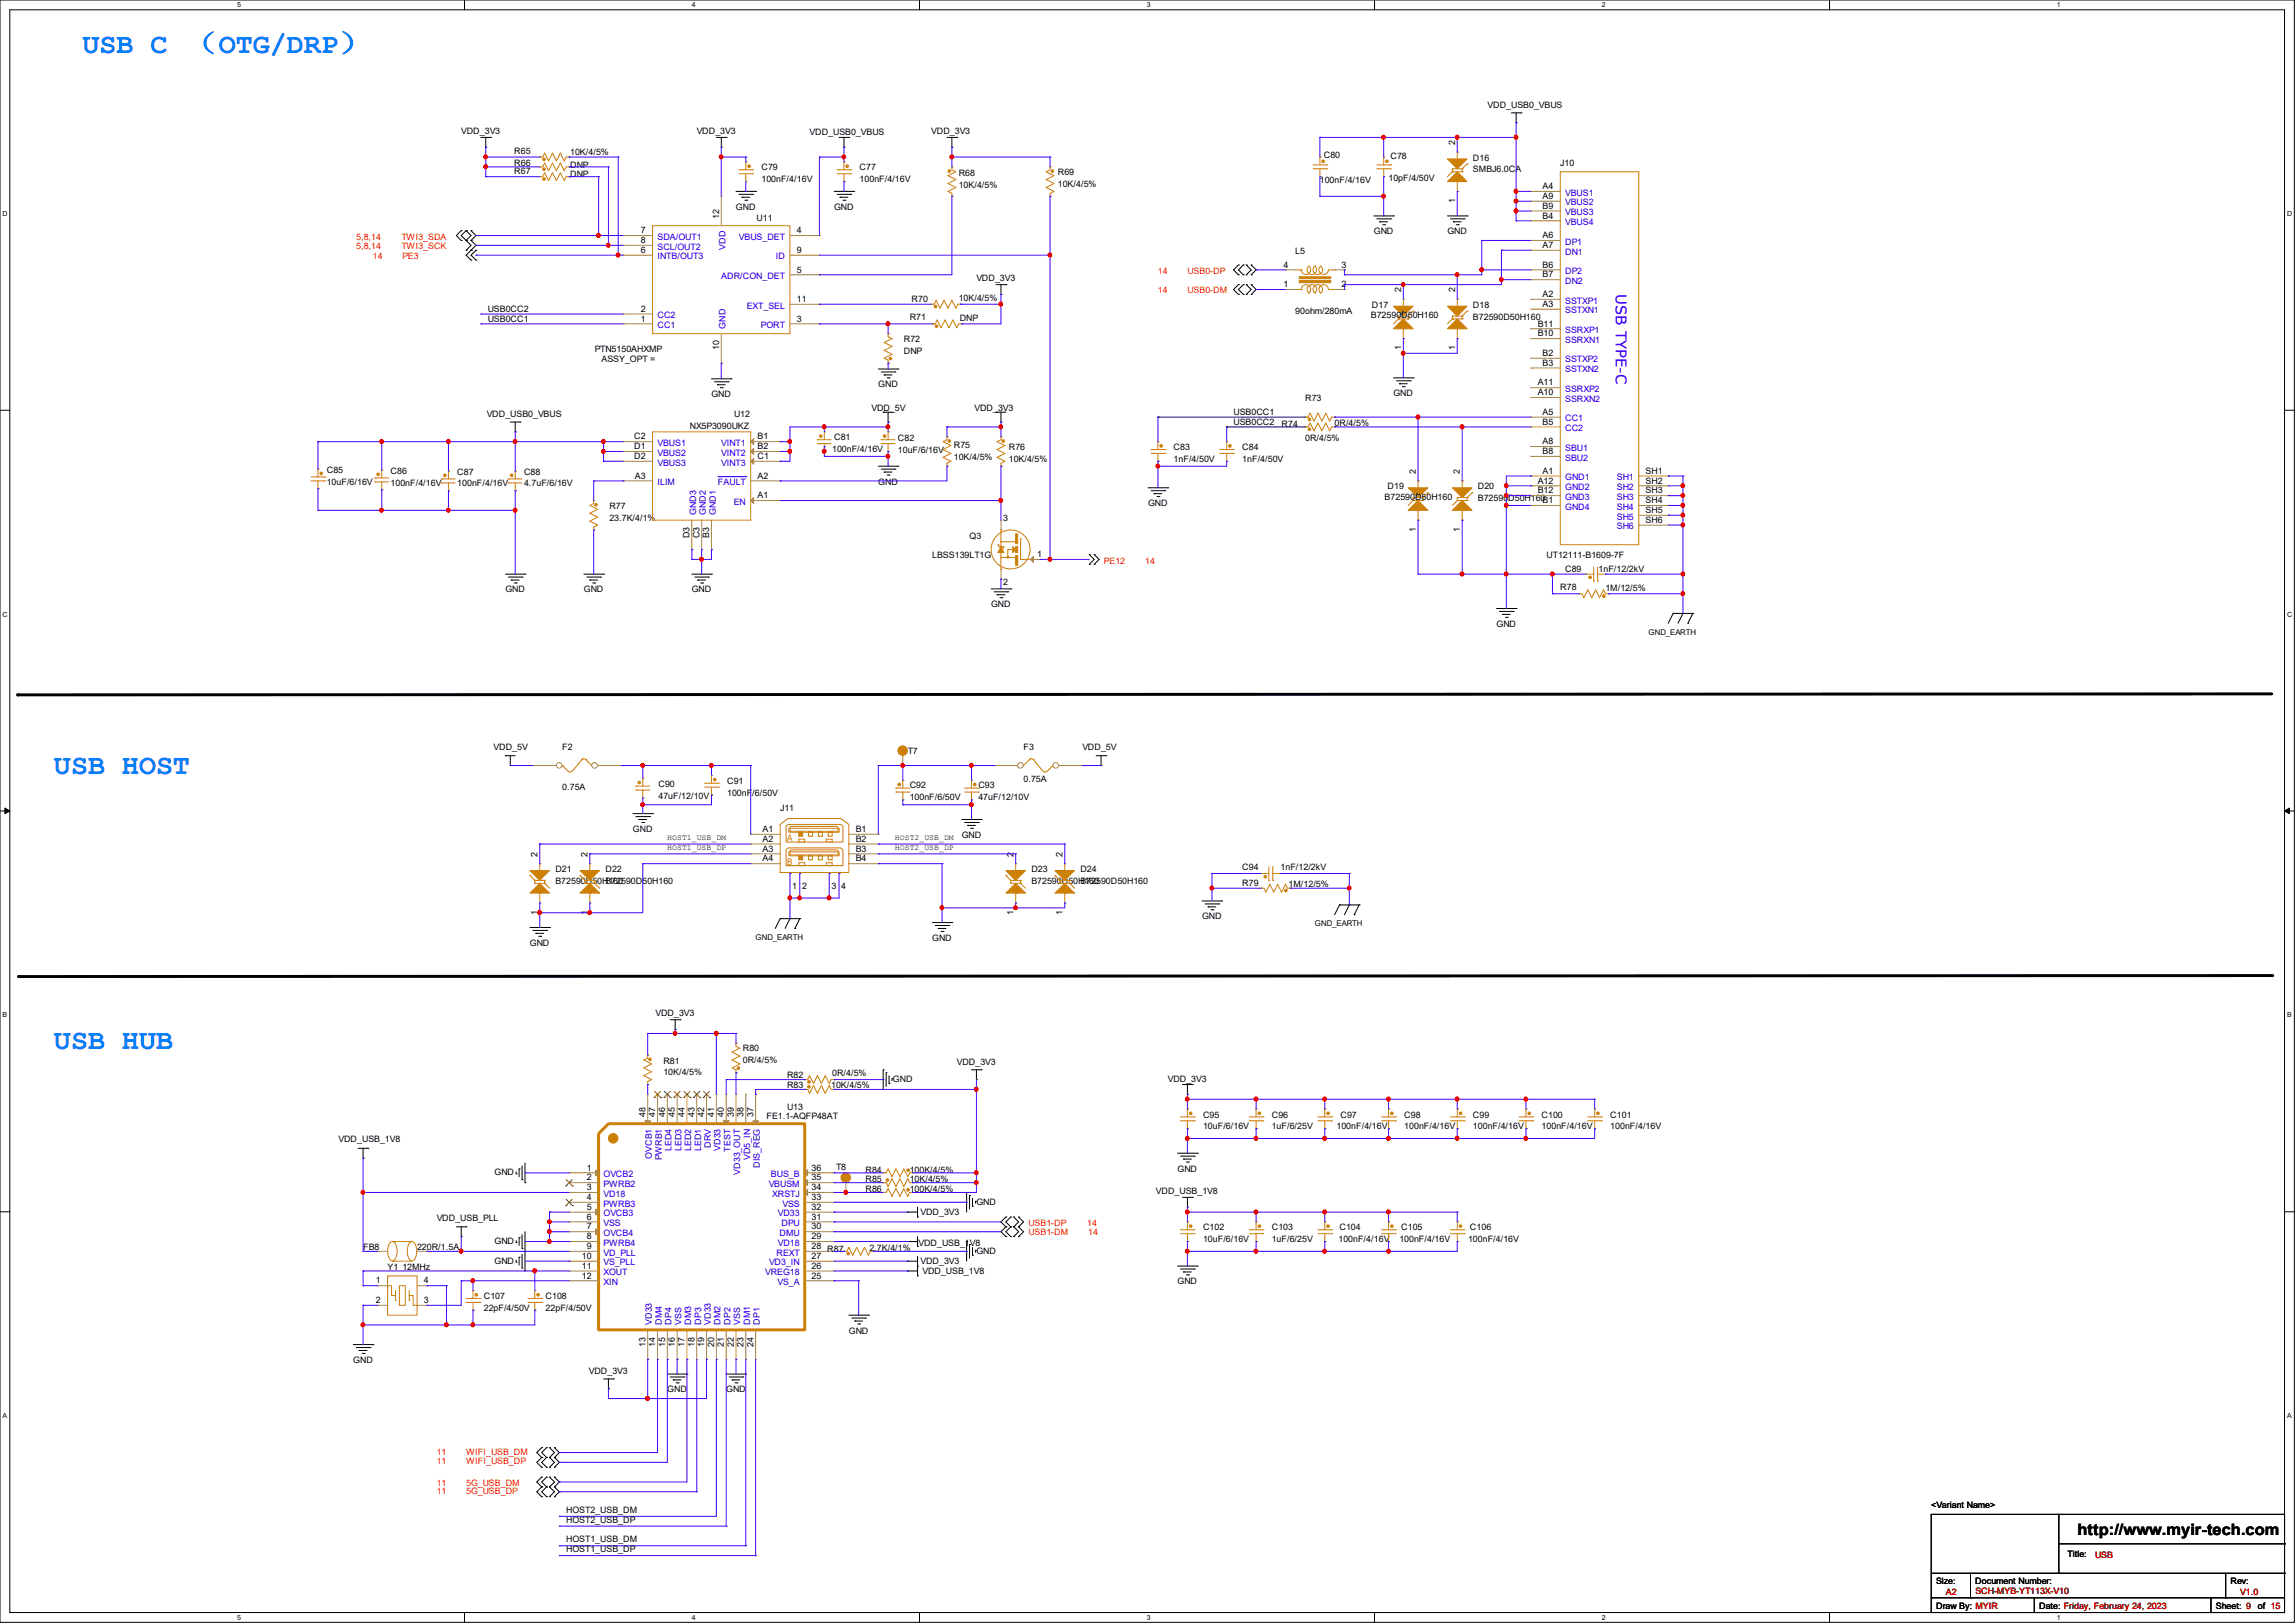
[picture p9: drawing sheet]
<svg xmlns="http://www.w3.org/2000/svg" width="297mm" height="210mm" viewBox="0 0 297 210" stroke-linecap="round" stroke-linejoin="round" font-family="sans-serif">
<defs><g id="words">
<g font-size="3.7" fill="#0080ff">
<text x="10.7" y="6.9">USB C （OTG/DRP）</text>
<text x="7" y="100.2">USB HOST</text>
<text x="7" y="135.8">USB HUB</text>
</g>
<text font-size="2" x="268.9" y="198.6">http://www.myir-tech.com</text>
<text font-size="1.9" fill="#00f" x="209.1" y="38.1" transform="rotate(90 209.1 38.1)">USB TYPE-C</text>
<g font-size="1.1">
<text x="59.7" y="17.4">VDD_3V3</text>
<text x="90.2" y="17.4">VDD_3V3</text>
<text x="104.8" y="17.5">VDD_USB0_VBUS</text>
<text x="120.5" y="17.4">VDD_3V3</text>
<text x="192.5" y="13.9">VDD_USB0_VBUS</text>
<text x="66.5" y="19.9">R65</text>
<text x="66.5" y="22.6">R67</text>
<text x="66.5" y="21.4">R66</text>
<text x="73.8" y="20">10K/4/5%</text>
<text x="73.8" y="22.9">DNP</text>
<text x="73.8" y="21.7">DNP</text>
<text x="98.5" y="22.1">C79</text>
<text x="98.5" y="23.6">100nF/4/16V</text>
<text x="111.2" y="22.1">C77</text>
<text x="111.2" y="23.6">100nF/4/16V</text>
<text x="124.1" y="22.8">R68</text>
<text x="136.9" y="22.7">R69</text>
<text x="170.8" y="23.7">100nF/4/16V</text>
<text x="171.3" y="20.4">C80</text>
<text x="179.7" y="23.5">10pF/4/50V</text>
<text x="180" y="20.5">C78</text>
<text x="188.3" y="18.8" transform="rotate(-90 188.3 18.8)">2</text>
<text x="190.6" y="20.8">D16</text>
<text x="190.6" y="22.3">SMBJ6.0CA</text>
<text x="201.9" y="21.4">J10</text>
<text x="93.1" y="28.3" transform="rotate(-90 93.1 28.3)">12</text>
<text x="95.2" y="27.1">GND</text>
<text x="97.9" y="28.5">U11</text>
<text x="107.9" y="27.1">GND</text>
<text x="124.1" y="24.3">10K/4/5%</text>
<text x="136.9" y="24.2">10K/4/5%</text>
<text x="188.3" y="26.3" transform="rotate(-90 188.3 26.3)">1</text>
<text x="199.6" y="24.5">A4</text>
<text x="199.6" y="25.7">A9</text>
<text x="199.6" y="27">B9</text>
<text x="199.6" y="28.3">B4</text>
<text x="82.9" y="32.7">6</text>
<text x="82.9" y="30.2">7</text>
<text x="82.9" y="31.5">8</text>
<text x="103.1" y="30.2">4</text>
<text x="103.1" y="35.3">5</text>
<text x="103.1" y="32.7">9</text>
<text x="166.1" y="34.6">4</text>
<text x="167.6" y="32.9">L5</text>
<text x="173.6" y="34.6">3</text>
<text x="177.8" y="30.3">GND</text>
<text x="187.3" y="30.3">GND</text>
<text x="199.6" y="30.8">A6</text>
<text x="199.6" y="32.1">A7</text>
<text x="199.6" y="35.9">B7</text>
<text x="199.6" y="34.6">B6</text>
<text x="63.1" y="40.4">USB0CC2</text>
<text x="63.1" y="41.7">USB0CC1</text>
<text x="82.9" y="41.6">1</text>
<text x="82.9" y="40.3">2</text>
<text x="103.1" y="41.6">3</text>
<text x="103.1" y="39.1">11</text>
<text x="117.7" y="41.4">R71</text>
<text x="118" y="39.1">R70</text>
<text x="124.1" y="38.9">10K/4/5%</text>
<text x="124.2" y="41.5">DNP</text>
<text x="126.4" y="36.4">VDD_3V3</text>
<text x="166.1" y="37.2">1</text>
<text x="167.6" y="40.6">90ohm/280mA</text>
<text x="173.6" y="37.2">2</text>
<text x="177.4" y="41.1">B72590D50H160</text>
<text x="177.5" y="39.8">D17</text>
<text x="181.3" y="37.8" transform="rotate(-90 181.3 37.8)">2</text>
<text x="188.3" y="37.8" transform="rotate(-90 188.3 37.8)">2</text>
<text x="190.6" y="39.8">D18</text>
<text x="190.6" y="41.4">B72590D50H160</text>
<text x="199.6" y="38.4">A2</text>
<text x="199.6" y="39.7">A3</text>
<text x="77" y="45.6">PTN5150AHXMP</text>
<text x="77.8" y="46.8">ASSY_OPT =</text>
<text x="93.1" y="45.3" transform="rotate(-90 93.1 45.3)">10</text>
<text x="117" y="44.3">R72</text>
<text x="117" y="45.8">DNP</text>
<text x="181.3" y="45.3" transform="rotate(-90 181.3 45.3)">1</text>
<text x="188.3" y="45.3" transform="rotate(-90 188.3 45.3)">1</text>
<text x="199" y="42.2">B11</text>
<text x="199" y="43.5">B10</text>
<text x="199.6" y="47.3">B3</text>
<text x="199.6" y="46.1">B2</text>
<text x="63" y="53.9">VDD_USB0_VBUS</text>
<text x="92.1" y="51.4">GND</text>
<text x="95" y="53.9">U12</text>
<text x="112.8" y="53.2">VDD_5V</text>
<text x="113.7" y="50.1">GND</text>
<text x="126.1" y="53.2">VDD_3V3</text>
<text x="159.6" y="53.7">USB0CC1</text>
<text x="168.9" y="51.9">R73</text>
<text x="180.3" y="51.3">GND</text>
<text x="199" y="49.9">A11</text>
<text x="199" y="51.1">A10</text>
<text x="199.6" y="53.7">A5</text>
<text x="82.1" y="56.9">C2</text>
<text x="82.1" y="58.1">D1</text>
<text x="82.1" y="59.4">D2</text>
<text x="89.3" y="55.5">NX5P3090UKZ</text>
<text x="98" y="56.9">B1</text>
<text x="98" y="58.1">B2</text>
<text x="98" y="59.4">C1</text>
<text x="107.7" y="58.5">100nF/4/16V</text>
<text x="107.9" y="57">C81</text>
<text x="116.2" y="57.1">C82</text>
<text x="116.2" y="58.6">10uF/6/16V</text>
<text x="123.4" y="58">R75</text>
<text x="123.4" y="59.5">10K/4/5%</text>
<text x="130.6" y="58.3">R76</text>
<text x="130.6" y="59.8">10K/4/5%</text>
<text x="151.9" y="58.3">C83</text>
<text x="151.9" y="59.8">1nF/4/50V</text>
<text x="159.6" y="55">USB0CC2</text>
<text x="160.8" y="58.3">C84</text>
<text x="160.8" y="59.8">1nF/4/50V</text>
<text x="165.9" y="55.2">R74</text>
<text x="168.9" y="57.1">0R/4/5%</text>
<text x="172.7" y="55.1">0R/4/5%</text>
<text x="199.6" y="57.5">A8</text>
<text x="199.6" y="58.8">B8</text>
<text x="199.6" y="55">B5</text>
<text x="42.3" y="61.2">C85</text>
<text x="42.3" y="62.7">10uF/6/16V</text>
<text x="50.5" y="61.3">C86</text>
<text x="50.5" y="62.8">100nF/4/16V</text>
<text x="59.2" y="61.4">C87</text>
<text x="59.2" y="63">100nF/4/16V</text>
<text x="67.8" y="61.4">C88</text>
<text x="67.8" y="63">4.7uF/6/16V</text>
<text x="78.9" y="65.9">R77</text>
<text x="82.2" y="61.9">A3</text>
<text x="98" y="64.5">A1</text>
<text x="98" y="61.9">A2</text>
<text x="113.7" y="62.7">GND</text>
<text x="148.6" y="65.5">GND</text>
<text x="179.2" y="64.7">B72590D50H160</text>
<text x="179.6" y="63.3">D19</text>
<text x="183.2" y="61.3" transform="rotate(-90 183.2 61.3)">2</text>
<text x="188.9" y="61.3" transform="rotate(-90 188.9 61.3)">2</text>
<text x="191.3" y="63.3">D20</text>
<text x="191.3" y="64.9">B72590D50H160B1</text>
<text x="199" y="62.6">A12</text>
<text x="199" y="63.8">B12</text>
<text x="199.6" y="61.3">A1</text>
<text x="213" y="61.3">SH1</text>
<text x="213" y="63.8">SH3</text>
<text x="213" y="62.6">SH2</text>
<text x="213" y="65.1">SH4</text>
<text x="78.9" y="67.4">23.7K/4/1%</text>
<text x="89.2" y="69.7" transform="rotate(-90 89.2 69.7)">D3</text>
<text x="90.5" y="69.7" transform="rotate(-90 90.5 69.7)">C3</text>
<text x="91.8" y="69.6" transform="rotate(-90 91.8 69.6)">B3</text>
<text x="125.5" y="69.7">Q3</text>
<text x="129.8" y="67.4">3</text>
<text x="183.2" y="68.8" transform="rotate(-90 183.2 68.8)">1</text>
<text x="188.9" y="68.8" transform="rotate(-90 188.9 68.8)">1</text>
<text x="213" y="66.4">SH5</text>
<text x="213" y="67.7">SH6</text>
<text x="65.4" y="76.7">GND</text>
<text x="75.6" y="76.7">GND</text>
<text x="89.5" y="76.7">GND</text>
<text x="120.6" y="72.2">LBSS139LT1G</text>
<text x="129.8" y="75.7">2</text>
<text x="134.2" y="72.1">1</text>
<text x="200.1" y="72.2">UT12111-B1609-7F</text>
<text x="201.9" y="76.3">R78</text>
<text x="202.6" y="74">C89</text>
<text x="206.9" y="74">1nF/12/2kV</text>
<text x="207.8" y="76.4">1M/12/5%</text>
<text x="128.3" y="78.6">GND</text>
<text x="193.7" y="81.1">GND</text>
<text x="63.9" y="97">VDD_5V</text>
<text x="72.8" y="97">F2</text>
<text x="85.2" y="101.8">C90</text>
<text x="94.1" y="101.4">C91</text>
<text x="117.5" y="97.6">T7</text>
<text x="117.7" y="101.9">C92</text>
<text x="126.6" y="101.9">C93</text>
<text x="132.5" y="97">F3</text>
<text x="132.5" y="101.2">0.75A</text>
<text x="140.1" y="97">VDD_5V</text>
<text x="72.8" y="102.2">0.75A</text>
<text x="81.9" y="107.7">GND</text>
<text x="85.2" y="103.3">47uF/12/10V</text>
<text x="94.1" y="103">100nF/6/50V</text>
<text x="98.7" y="107.7">A1</text>
<text x="101" y="105">J11</text>
<text x="110.7" y="107.7">B1</text>
<text x="117.7" y="103.5">100nF/6/50V</text>
<text x="126.6" y="103.5">47uF/12/10V</text>
<text x="69.6" y="110.9" transform="rotate(-90 69.6 110.9)">2</text>
<text x="71.9" y="112.9">D21</text>
<text x="76" y="110.9" transform="rotate(-90 76 110.9)">2</text>
<text x="78.4" y="112.9">D22</text>
<text x="98.7" y="111.5">A4</text>
<text x="98.7" y="108.9">A2</text>
<text x="98.7" y="110.2">A3</text>
<text x="110.7" y="108.9">B2</text>
<text x="110.7" y="110.2">B3</text>
<text x="110.7" y="111.5">B4</text>
<text x="124.5" y="108.4">GND</text>
<text x="131.2" y="110.9" transform="rotate(-90 131.2 110.9)">2</text>
<text x="133.5" y="112.9">D23</text>
<text x="137.5" y="110.9" transform="rotate(-90 137.5 110.9)">2</text>
<text x="139.8" y="112.9">D24</text>
<text x="160.8" y="112.6">C94</text>
<text x="165.7" y="112.6">1nF/12/2kV</text>
<text x="69.6" y="118.4" transform="rotate(-90 69.6 118.4)">1</text>
<text x="71.9" y="114.4">B72590D50H160</text>
<text x="76" y="118.4" transform="rotate(-90 76 118.4)">1</text>
<text x="78.4" y="114.4">B72590D50H160</text>
<text x="102.5" y="115">1</text>
<text x="103.8" y="115">2</text>
<text x="107.6" y="115">3</text>
<text x="108.9" y="115">4</text>
<text x="131.2" y="118.4" transform="rotate(-90 131.2 118.4)">1</text>
<text x="133.5" y="114.4">B72590D50H160</text>
<text x="137.5" y="118.4" transform="rotate(-90 137.5 118.4)">1</text>
<text x="139.8" y="114.4">B72590D50H160</text>
<text x="155.6" y="119">GND</text>
<text x="160.8" y="114.6">R79</text>
<text x="166.7" y="114.8">1M/12/5%</text>
<text x="68.6" y="122.4">GND</text>
<text x="120.6" y="121.8">GND</text>
<text x="84.8" y="131.5">VDD_3V3</text>
<text x="85.8" y="137.6">R81</text>
<text x="96.1" y="136">R80</text>
<text x="96.1" y="137.5">0R/4/5%</text>
<text x="123.8" y="137.8">VDD_3V3</text>
<text x="85.8" y="139.2">10K/4/5%</text>
<text x="101.9" y="139.5">R82</text>
<text x="101.9" y="143.6">U13</text>
<text x="101.9" y="140.8">R83</text>
<text x="107.6" y="140.8">10K/4/5%</text>
<text x="107.7" y="139.3">0R/4/5%</text>
<text x="115.6" y="140">GND</text>
<text x="151.1" y="140">VDD_3V3</text>
<text x="43.8" y="147.8">VDD_USB_1V8</text>
<text x="83.5" y="144.5" transform="rotate(-90 83.5 144.5)">48</text>
<text x="84.8" y="144.5" transform="rotate(-90 84.8 144.5)">47</text>
<text x="86.1" y="144.5" transform="rotate(-90 86.1 144.5)">46</text>
<text x="87.3" y="144.5" transform="rotate(-90 87.3 144.5)">45</text>
<text x="88.6" y="144.5" transform="rotate(-90 88.6 144.5)">44</text>
<text x="89.9" y="144.5" transform="rotate(-90 89.9 144.5)">43</text>
<text x="91.1" y="144.5" transform="rotate(-90 91.1 144.5)">42</text>
<text x="92.4" y="144.5" transform="rotate(-90 92.4 144.5)">41</text>
<text x="93.7" y="144.5" transform="rotate(-90 93.7 144.5)">40</text>
<text x="95" y="144.5" transform="rotate(-90 95 144.5)">39</text>
<text x="96.2" y="144.5" transform="rotate(-90 96.2 144.5)">38</text>
<text x="97.5" y="144.5" transform="rotate(-90 97.5 144.5)">37</text>
<text x="99.2" y="144.7">FE1.1-AQFP48AT</text>
<text x="155.7" y="144.6">C95</text>
<text x="155.7" y="146.1">10uF/6/16V</text>
<text x="164.6" y="144.6">C96</text>
<text x="164.6" y="146.1">1uF/6/25V</text>
<text x="173" y="146.1">100nF/4/16V</text>
<text x="173.5" y="144.6">C97</text>
<text x="181.7" y="144.6">C98</text>
<text x="181.7" y="146.1">100nF/4/16V</text>
<text x="190.6" y="144.6">C99</text>
<text x="190.6" y="146.1">100nF/4/16V</text>
<text x="199.5" y="144.6">C100</text>
<text x="199.5" y="146.1">100nF/4/16V</text>
<text x="208.4" y="144.6">C101</text>
<text x="208.4" y="146.1">100nF/4/16V</text>
<text x="64" y="152.1">GND</text>
<text x="75.9" y="151.5">1</text>
<text x="75.9" y="152.7">2</text>
<text x="75.9" y="154">3</text>
<text x="75.9" y="155.3">4</text>
<text x="105" y="151.5">36</text>
<text x="105" y="152.7">35</text>
<text x="105" y="154">34</text>
<text x="105" y="155.3">33</text>
<text x="108.2" y="151.3">T8</text>
<text x="112" y="151.7">R84</text>
<text x="112" y="153">R85</text>
<text x="112" y="154.3">R86</text>
<text x="117.7" y="151.7">100K/4/5%</text>
<text x="117.7" y="153">10K/4/5%</text>
<text x="117.7" y="154.3">100K/4/5%</text>
<text x="126.4" y="155.9">GND</text>
<text x="149.6" y="154.5">VDD_USB_1V8</text>
<text x="152.4" y="151.6">GND</text>
<text x="47" y="161.8">FB8</text>
<text x="54" y="161.8">220R/1.5A</text>
<text x="56.5" y="158">VDD_USB_PLL</text>
<text x="64" y="161">GND</text>
<text x="75.9" y="156.6">5</text>
<text x="75.9" y="157.8">6</text>
<text x="75.9" y="159.1">7</text>
<text x="75.9" y="160.4">8</text>
<text x="75.9" y="161.6">9</text>
<text x="105" y="156.6">32</text>
<text x="105" y="157.8">31</text>
<text x="105" y="159.1">30</text>
<text x="105" y="160.4">29</text>
<text x="105" y="161.6">28</text>
<text x="112.5" y="161.9">2.7K/4/1%</text>
<text x="118.9" y="161.3">VDD_USB_1V8</text>
<text x="119.1" y="157.2">VDD_3V3</text>
<text x="155.7" y="159.2">C102</text>
<text x="155.7" y="160.7">10uF/6/16V</text>
<text x="164.6" y="159.2">C103</text>
<text x="164.6" y="160.7">1uF/6/25V</text>
<text x="173.2" y="160.7">100nF/4/16V</text>
<text x="173.4" y="159.2">C104</text>
<text x="181.1" y="160.7">100nF/4/16V</text>
<text x="181.4" y="159.2">C105</text>
<text x="190" y="160.7">100nF/4/16V</text>
<text x="190.2" y="159.2">C106</text>
<text x="48.6" y="166.1">1</text>
<text x="50.2" y="164.3">Y1 12MHz</text>
<text x="54.9" y="166.1">4</text>
<text x="64" y="163.5">GND</text>
<text x="75.3" y="162.9">10</text>
<text x="75.3" y="164.2">11</text>
<text x="75.3" y="165.4">12</text>
<text x="105" y="162.9">27</text>
<text x="105" y="164.2">26</text>
<text x="105" y="165.4">25</text>
<text x="107.1" y="162">R87</text>
<text x="119.1" y="163.5">VDD_3V3</text>
<text x="119.4" y="164.8">VDD_USB_1V8</text>
<text x="126.4" y="162.3">GND</text>
<text x="152.4" y="166.2">GND</text>
<text x="48.6" y="168.6">2</text>
<text x="54.9" y="168.6">3</text>
<text x="62.6" y="168.1">C107</text>
<text x="62.6" y="169.6">22pF/4/50V</text>
<text x="70.6" y="168.1">C108</text>
<text x="70.6" y="169.6">22pF/4/50V</text>
<text x="109.9" y="172.6">GND</text>
<text x="45.7" y="176.4">GND</text>
<text x="76.2" y="177.8">VDD_3V3</text>
<text x="83.5" y="174.2" transform="rotate(-90 83.5 174.2)">13</text>
<text x="84.8" y="174.2" transform="rotate(-90 84.8 174.2)">14</text>
<text x="86.1" y="174.2" transform="rotate(-90 86.1 174.2)">15</text>
<text x="87.3" y="174.2" transform="rotate(-90 87.3 174.2)">16</text>
<text x="88.6" y="174.2" transform="rotate(-90 88.6 174.2)">17</text>
<text x="89.9" y="174.2" transform="rotate(-90 89.9 174.2)">18</text>
<text x="91.1" y="174.2" transform="rotate(-90 91.1 174.2)">19</text>
<text x="92.4" y="174.2" transform="rotate(-90 92.4 174.2)">20</text>
<text x="93.7" y="174.2" transform="rotate(-90 93.7 174.2)">21</text>
<text x="95" y="174.2" transform="rotate(-90 95 174.2)">22</text>
<text x="96.2" y="174.2" transform="rotate(-90 96.2 174.2)">23</text>
<text x="97.5" y="174.2" transform="rotate(-90 97.5 174.2)">24</text>
<text x="86.4" y="180.2">GND</text>
<text x="94" y="180.2">GND</text>
<text x="73.3" y="195.8">HOST2_USB_DM</text>
<text x="73.3" y="197">HOST2_USB_DP</text>
<text x="249.9" y="195.2">&lt;Variant Name&gt;</text>
<text x="73.3" y="199.6">HOST1_USB_DM</text>
<text x="73.3" y="200.8">HOST1_USB_DP</text>
<text x="267.6" y="201.5">Title:</text>
<text x="250.6" y="204.9">Size:</text>
<text x="250.6" y="208.2">Draw By: MYIR</text>
<text x="255.6" y="204.9">Document Number:</text>
<text x="263.9" y="208.2">Date: Friday, February 24, 2023</text>
<text x="286.8" y="208.2">Sheet: 9</text>
<text x="288.7" y="204.9">Rev:</text>
<text x="292.2" y="208.2">of 15</text>
</g>
<g font-size="1.1" fill="#00c">
<text x="202.6" y="25.3">VBUS1</text>
<text x="202.6" y="26.6">VBUS2</text>
<text x="202.6" y="27.9">VBUS3</text>
<text x="202.6" y="29.1">VBUS4</text>
<text x="85.1" y="33.6">INTB/OUT3</text>
<text x="85.1" y="31">SDA/OUT1</text>
<text x="85.1" y="32.3">SCL/OUT2</text>
<text x="93.9" y="32.3" transform="rotate(-90 93.9 32.3)">VDD</text>
<text x="95.6" y="31">VBUS_DET</text>
<text x="100.4" y="33.6">ID</text>
<text x="202.6" y="31.7">DP1</text>
<text x="202.6" y="32.9">DN1</text>
<text x="202.6" y="35.5">DP2</text>
<text x="85.1" y="41.2">CC2</text>
<text x="93.3" y="36.1">ADR/CON_DET</text>
<text x="96.6" y="39.9">EXT_SEL</text>
<text x="202.6" y="36.7">DN2</text>
<text x="202.6" y="39.3">SSTXP1</text>
<text x="202.6" y="40.6">SSTXN1</text>
<text x="85.1" y="42.5">CC1</text>
<text x="93.9" y="42.5" transform="rotate(-90 93.9 42.5)">GND</text>
<text x="98.5" y="42.5">PORT</text>
<text x="202.6" y="46.9">SSTXP2</text>
<text x="202.6" y="43.1">SSRXP1</text>
<text x="202.6" y="44.4">SSRXN1</text>
<text x="202.6" y="48.2">SSTXN2</text>
<text x="202.6" y="50.7">SSRXP2</text>
<text x="202.6" y="52">SSRXN2</text>
<text x="85.1" y="57.7">VBUS1</text>
<text x="85.1" y="59">VBUS2</text>
<text x="93.3" y="57.7">VINT1</text>
<text x="93.3" y="59">VINT2</text>
<text x="202.6" y="54.5">CC1</text>
<text x="202.6" y="58.3">SBU1</text>
<text x="202.6" y="59.6">SBU2</text>
<text x="202.6" y="55.8">CC2</text>
<text x="85.1" y="62.8">ILIM</text>
<text x="85.1" y="60.2">VBUS3</text>
<text x="92.9" y="62.8">FAULT</text>
<text x="93.3" y="60.2">VINT3</text>
<text x="95" y="65.3">EN</text>
<text x="202.6" y="62.1">GND1</text>
<text x="202.6" y="63.4">GND2</text>
<text x="202.6" y="64.7">GND3</text>
<text x="202.6" y="66">GND4</text>
<text x="209.2" y="62.1">SH1</text>
<text x="209.2" y="64.7">SH3</text>
<text x="209.2" y="63.4">SH2</text>
<text x="209.2" y="66">SH4</text>
<text x="90.1" y="66.7" transform="rotate(-90 90.1 66.7)">GND3</text>
<text x="91.4" y="66.7" transform="rotate(-90 91.4 66.7)">GND2</text>
<text x="92.6" y="66.7" transform="rotate(-90 92.6 66.7)">GND1</text>
<text x="209.2" y="67.2">SH5</text>
<text x="209.2" y="68.5">SH6</text>
<text x="84.4" y="149.9" transform="rotate(-90 84.4 149.9)">OVCB1</text>
<text x="86.9" y="148.9" transform="rotate(-90 86.9 148.9)">LED4</text>
<text x="88.2" y="148.9" transform="rotate(-90 88.2 148.9)">LED3</text>
<text x="89.5" y="148.9" transform="rotate(-90 89.5 148.9)">LED2</text>
<text x="90.7" y="148.9" transform="rotate(-90 90.7 148.9)">LED1</text>
<text x="92" y="148.5" transform="rotate(-90 92 148.5)">DRV</text>
<text x="93.3" y="148.9" transform="rotate(-90 93.3 148.9)">VD33</text>
<text x="94.5" y="149" transform="rotate(-90 94.5 149)">TEST</text>
<text x="78.1" y="152.3">OVCB2</text>
<text x="78.1" y="153.6">PWRB2</text>
<text x="78.1" y="154.9">VD18</text>
<text x="85.6" y="150.2" transform="rotate(-90 85.6 150.2)">PWRB1</text>
<text x="95.8" y="152" transform="rotate(-90 95.8 152)">VD33_OUT</text>
<text x="97.1" y="150.1" transform="rotate(-90 97.1 150.1)">VD5_IN</text>
<text x="98.3" y="151.1" transform="rotate(-90 98.3 151.1)">DIS_REG</text>
<text x="99.5" y="153.6">VBUSM</text>
<text x="99.8" y="152.3">BUS_B</text>
<text x="99.9" y="154.9">XRSTJ</text>
<text x="78.1" y="156.1">PWRB3</text>
<text x="78.1" y="157.4">OVCB3</text>
<text x="78.1" y="158.7">VSS</text>
<text x="78.1" y="159.9">OVCB4</text>
<text x="78.1" y="161.2">PWRB4</text>
<text x="100.7" y="157.4">VD33</text>
<text x="100.7" y="161.2">VD18</text>
<text x="100.9" y="159.9">DMU</text>
<text x="101.1" y="158.7">DPU</text>
<text x="101.3" y="156.1">VSS</text>
<text x="78.1" y="162.5">VD_PLL</text>
<text x="78.1" y="163.8">VS_PLL</text>
<text x="78.1" y="165">XOUT</text>
<text x="78.1" y="166.3">XIN</text>
<text x="99" y="165">VREG18</text>
<text x="99.5" y="163.8">VD3_IN</text>
<text x="100.5" y="162.5">REXT</text>
<text x="100.6" y="166.3">VS_A</text>
<text x="84.4" y="171.4" transform="rotate(-90 84.4 171.4)">VD33</text>
<text x="85.6" y="171.4" transform="rotate(-90 85.6 171.4)">DM4</text>
<text x="86.9" y="171.4" transform="rotate(-90 86.9 171.4)">DP4</text>
<text x="88.2" y="171.4" transform="rotate(-90 88.2 171.4)">VSS</text>
<text x="89.5" y="171.4" transform="rotate(-90 89.5 171.4)">DM3</text>
<text x="90.7" y="171.4" transform="rotate(-90 90.7 171.4)">DP3</text>
<text x="92" y="171.4" transform="rotate(-90 92 171.4)">VD33</text>
<text x="93.3" y="171.4" transform="rotate(-90 93.3 171.4)">DM2</text>
<text x="94.5" y="171.4" transform="rotate(-90 94.5 171.4)">DP2</text>
<text x="95.8" y="171.4" transform="rotate(-90 95.8 171.4)">VSS</text>
<text x="97.1" y="171.4" transform="rotate(-90 97.1 171.4)">DM1</text>
<text x="98.3" y="171.4" transform="rotate(-90 98.3 171.4)">DP1</text>
</g>
<g font-size="1.1" fill="#f00">
<text x="46.1" y="31.1">5,8,14</text>
<text x="46.1" y="32.2">5,8,14</text>
<text x="48.3" y="33.5">14</text>
<text x="51.9" y="31.1">TWI3_SDA</text>
<text x="51.9" y="32.2">TWI3_SCK</text>
<text x="52.1" y="33.5">PE3</text>
<text x="149.9" y="35.4">14</text>
<text x="153.7" y="35.4">USB0-DP</text>
<text x="149.9" y="37.9">14</text>
<text x="153.7" y="37.9">USB0-DM</text>
<text x="142.9" y="73">PE12</text>
<text x="148.2" y="73">14</text>
<text x="133.1" y="158.6">USB1-DP</text>
<text x="133.1" y="159.9">USB1-DM</text>
<text x="140.7" y="158.6">14</text>
<text x="140.8" y="159.9">14</text>
<text x="56.5" y="189.4">11</text>
<text x="56.5" y="188.3">11</text>
<text x="60.3" y="189.4">WIFI_USB_DP</text>
<text x="60.3" y="188.3">WIFI_USB_DM</text>
<text x="56.5" y="193.4">11</text>
<text x="56.5" y="192.2">11</text>
<text x="60.3" y="193.4">5G_USB_DP</text>
<text x="60.3" y="192.2">5G_USB_DM</text>
</g>
<g font-size="1.1" fill="#cc8006">
<text x="101.9" y="111.9">B</text>
<text x="101.9" y="108.8">A</text>
</g>
<g font-size="1.1" fill="#800000">
<text x="271.1" y="201.6">USB</text>
<text x="251.8" y="206.3">A2</text>
<text x="255.6" y="206.2">SCH-MYB-YT113X-V10</text>
<text x="289.9" y="206.3">V1.0</text>
</g>
<g font-size="1">
<text x="213.4" y="82.2">GND_EARTH</text>
<text x="86.4" y="110">HOST1_USB_DP</text>
<text x="86.4" y="108.8">HOST1_USB_DM</text>
<text x="115.8" y="108.8">HOST2_USB_DM</text>
<text x="115.8" y="110">HOST2_USB_DP</text>
<text x="170.2" y="119.9">GND_EARTH</text>
<text x="97.8" y="121.7">GND_EARTH</text>
</g>
<g font-size=".9">
<text x="30.7" y=".9">5</text>
<text x="89.5" y=".9">4</text>
<text x="148.4" y=".9">3</text>
<text x="207.3" y=".9">2</text>
<text x="266.2" y=".9">1</text>
<text x=".3" y="28">D</text>
<text x="296" y="28">D</text>
<text x=".3" y="79.8">C</text>
<text x="296" y="79.8">C</text>
<text x=".3" y="131.7">B</text>
<text x="296" y="131.7">B</text>
<text x=".3" y="183.5">A</text>
<text x="296" y="183.5">A</text>
<text x="30.7" y="209.6">5</text>
<text x="89.5" y="209.6">4</text>
<text x="148.4" y="209.6">3</text>
<text x="207.3" y="209.6">2</text>
<text x="266.2" y="209.6">1</text>
</g>
</g></defs>
<path d="M0 0h296.9v209.9h-296.9zM1.3 1.3h294.4v207.4h-294.4z" fill="none" stroke="#000" stroke-width=".13"/>
<g fill="#fff">
<path d="M30.7 .1h.5v1h-.5z"/>
<path d="M30.7 208.8h.5v1h-.5z"/>
</g>
<path d="M60.1 0v1.3M60.1 208.7v1.2" fill="none" stroke="#000" stroke-width=".13"/>
<g fill="#fff">
<path d="M89.5 .1h.5v1h-.5z"/>
<path d="M89.5 208.8h.5v1h-.5z"/>
</g>
<path d="M119 0v1.3M119 208.7v1.2" fill="none" stroke="#000" stroke-width=".13"/>
<g fill="#fff">
<path d="M148.4 .1h.5v1h-.5z"/>
<path d="M148.4 208.8h.5v1h-.5z"/>
</g>
<path d="M177.9 0v1.3M177.9 208.7v1.2" fill="none" stroke="#000" stroke-width=".13"/>
<g fill="#fff">
<path d="M207.3 .1h.5v1h-.5z"/>
<path d="M207.3 208.8h.5v1h-.5z"/>
</g>
<path d="M236.8 0v1.3M236.8 208.7v1.2" fill="none" stroke="#000" stroke-width=".13"/>
<g fill="#fff">
<path d="M266.2 .1h.5v1h-.5z"/>
<path d="M266.2 208.8h.5v1h-.5z"/>
<path d="M.3 27.2h.7v1h-.7z"/>
<path d="M296 27.2h.6v1h-.6z"/>
<path d="M.3 79h.7v1h-.7z"/>
<path d="M296 79h.6v1h-.6z"/>
</g>
<path d="M0 53.1h1.3M295.7 53.1h1.2" fill="none" stroke="#000" stroke-width=".13"/>
<g fill="#fff">
<path d="M.3 130.9h.6v1h-.6z"/>
<path d="M296 130.9h.6v1h-.6z"/>
</g>
<path d="M0 104.9h1.3M295.7 104.9h1.2" fill="none" stroke="#000" stroke-width=".13"/>
<path d="M.6 104.6l.7 .3-.7 .4zM295.7 104.9l.6-.3v.7z" fill="#000" stroke="#000" stroke-width=".13"/>
<g fill="#fff">
<path d="M.3 182.7h.6v1h-.6z"/>
<path d="M296 182.7h.5v1h-.5z"/>
</g>
<g fill="none" stroke="#000" stroke-width=".13">
<path d="M62.2 17.8h1.3M62.9 19h.1M62.9 17.8v1.2M63.5 17.8h.1M92.7 17.8h1.3M93.3 19h.1M93.3 17.8v1.2M94 17.8h.1M108.6 17.8h1.3M109.2 19h.1M109.2 17.8v1.2M109.9 17.8h.1"/>
<path d="M122.6 17.8h1.2M123.2 19h.1M123.2 17.8v1.2M123.8 17.8h.1M195.6 14.6h1.2M196.2 15.9h.1M196.2 14.6v1.3M196.8 14.6h.1M59.7 29.8h.1M59.7 31.1h.1M59.7 29.8l-.6 .7 .6 .6M60.3 31.1h.1"/>
<path d="M60.3 29.8h.1M60.3 32.4h.1M60.3 29.8l.7 .7-.7 .6M60.3 29.8l-.6 .7 1.3 1.2-.7 .7M61 29.8h.1M61 31.1h.1M61 32.4h.1M61 33.7h.1M61 29.8l.6 .7-.6 .6M61 31.1l.6 .6-1.3 1.3 .7 .7M61.6 32.4h.1M61.6 33.7h.1"/>
<path d="M61.6 32.4l-.6 .6 .6 .7M95.2 24.8h2.6M95.6 25.1h1.8M96 25.5h.1M96 25.5h1M96.4 25.9h.2M96.6 25.9h.1M97.4 25.1h.1M97.8 24.8h.1M107.9 24.8h2.6M108.3 25.1h1.8M108.7 25.5h.1"/>
<path d="M108.7 25.5h1M109.1 25.9h.2M109.3 25.9h.1M110.1 25.1h.1M110.5 24.8h.1M128.9 36.8h1.3M129.5 38.1h.1M129.5 36.8v1.3M130.2 36.8h.1M160.3 36.8h.1M160.3 38.1h.1M160.3 34.3h.1"/>
<path d="M160.3 35.6h.1M160.3 36.8l-.7 .7 .7 .6M160.3 34.3l-.7 .6 .7 .7M160.9 38.1h.1M160.9 36.8h.1M160.9 35.6h.1M160.9 34.3h.1M160.9 36.8l-.6 .7 .6 .6M160.9 34.3l-.6 .6 .6 .7M161.3 38.1h.1M161.3 36.8h.1M161.3 35.6h.1"/>
<path d="M161.3 34.3h.1M161.3 36.8l.6 .7-.6 .6M161.3 34.3l.6 .6-.6 .7M161.9 36.8h.1M161.9 38.1h.1M161.9 34.3h.1M161.9 35.6h.1M161.9 36.8l.7 .7-.7 .6M161.9 34.3l.7 .6-.7 .7M177.8 27.9h2.5M178.2 28.3h1.8M178.6 28.7h.1"/>
<path d="M178.6 28.7h1M178.9 29.1h.3M179.2 29.1h.1M180 28.3h.1M180.3 27.9h.1M187.3 27.9h2.6M187.7 28.3h1.8M188.1 28.7h.1M188.1 28.7h1M188.5 29.1h.2M188.7 29.1h.1M189.5 28.3h.1"/>
<path d="M189.9 27.9h.1M66 54.6h1.3M66.7 55.9h.1M66.7 54.6v1.3M67.3 54.6h.1M92.1 49h2.5M92.5 49.4h1.7M92.8 49.8h.1M92.8 49.8h1.1M93.2 50.2h.3M93.5 50.2h.1M94.2 49.4h.1"/>
<path d="M94.6 49h.1M113.7 47.8h2.5M114 48.1h1.8M114.3 53.3h.1M114.3 53.3h1.3M114.4 48.5h.1M114.4 48.5h1M114.8 48.9h.3M114.9 54.6h.1M114.9 53.3v1.3M115.1 48.9h.1M115.8 48.1h.1"/>
<path d="M116.2 47.8h.1M128.9 53.3h.1M128.9 53.3h1.3M129.5 54.6h.1M129.5 53.3v1.3M180.3 48.9h2.6M180.7 49.3h1.8M181.1 49.7h.1M181.1 49.7h1M181.5 50h.2M181.7 50h.1M182.5 49.3h.1"/>
<path d="M182.9 48.9h.1M65.4 74.3h2.5M65.8 74.7h1.8M66.2 75.1h.1M66.2 75.1h1M66.5 75.4h.3M66.8 75.4h.1M67.6 74.7h.1M67.9 74.3h.1M75.6 74.3h2.5M75.9 74.7h1.8M76.3 75.1h.1"/>
<path d="M76.3 75.1h1M76.7 75.4h.3M77 75.4h.1M77.7 74.7h.1M78.1 74.3h.1M89.5 74.3h2.6M89.9 74.7h1.8M90.3 75.1h.1M90.3 75.1h1M90.7 75.4h.2M90.9 75.4h.1M91.7 74.7h.1"/>
<path d="M92.1 74.3h.1M113.7 60.3h2.5M114 60.7h1.8M114.4 61.1h.1M114.4 61.1h1M114.8 61.5h.3M115.1 61.5h.1M115.8 60.7h.1M116.2 60.3h.1M128.3 76.2h2.5M128.7 76.6h1.7M129 77h.1"/>
<path d="M129 77h1M129.4 77.3h.3M129.7 77.3h.1M130.4 76.6h.1M130.8 76.2h.1M141 71.8h.1M141 73h.1M141 71.8l.6 .6-.6 .6M141.6 71.8h.1M141.6 73h.1M141.6 71.8l.6 .6-.6 .6M148.6 63.1h2.5"/>
<path d="M149 63.5h1.7M149.4 63.9h.1M149.4 63.9h1M149.7 64.3h.3M150 64.3h.1M150.7 63.5h.1M151.1 63.1h.1M193.7 78.7h2.5M194.1 79.1h1.7M194.4 79.5h.1M194.4 79.5h1.1M194.8 79.9h.3"/>
<path d="M195.1 79.9h.1M195.8 79.1h.1M196.2 78.7h.1M216.5 79.4h.1M216.5 79.4l-.6 1.2M216.5 79.4h2.6M217.8 79.4h.1M217.8 79.4l-.6 1.2M219.1 79.4h.1M219.1 79.4l-.7 1.2M65.4 97.8h.1M65.4 97.8h1.3"/>
<path d="M66 99.1h.1M66 97.8v1.3M141.9 97.8h1.2M142.5 99.1h.1M142.5 97.8v1.3M143.1 97.8h.1M218.4 80.6h.1M81.9 105.3h2.6M82.3 105.7h1.8M82.7 106h.1M82.7 106h1M83.1 106.4h.2"/>
<path d="M83.3 106.4h.1M84.1 105.7h.1M84.5 105.3h.1M101 118.9h.1M101 118.9l-.7 1.2M101 118.9h2.5M102.2 118.9h.1M102.2 118.9l-.6 1.2M103.5 118.9h.1M103.5 118.9l-.6 1.2M120.6 119.4h2.6M121 119.8h1.8"/>
<path d="M122.8 119.8h.1M123.2 119.4h.1M124.5 106h2.5M124.8 106.4h1.8M125.2 106.8h.1M125.2 106.8h1M125.6 107.2h.3M125.9 107.2h.1M126.6 106.4h.1M127 106h.1M155.6 116.6h2.5M156 117h1.7"/>
<path d="M156.3 117.3h.1M156.3 117.3h1.1M156.7 117.7h.3M157 117.7h.1M157.7 117h.1M158.1 116.6h.1M173.4 117.1h.1M173.4 117.1l-.7 1.3M173.4 117.1h2.5M174.6 117.1h.1M174.6 117.1l-.6 1.3M175.3 118.4h.1"/>
<path d="M175.9 117.1h.1M175.9 117.1l-.6 1.3M68.6 120h2.5M69 120.4h1.7M69.3 120.8h.1M69.3 120.8h1.1M69.7 121.2h.3M70 121.2h.1M70.7 120.4h.1M71.1 120h.1M86.7 132h1.3M87.4 133.2h.1"/>
<path d="M87.4 132v1.2M88 132h.1M102.9 120.1h.1M114.3 138.4h.1M114.3 138.4v2.6M114.7 138.8h.1M114.7 138.8v1.8M115.1 139.2v1M115.4 139.6h.1M115.4 139.6v.2M121.4 120.1h.1M121.4 120.1h1"/>
<path d="M121.8 120.5h.2M122 120.5h.1M125.7 138.4h1.3M126.4 139.7h.1M126.4 138.4v1.3M127 138.4h.1M0 156.8h1.3M46.4 148.6h1.2M47 149.9h.1M47 148.6v1.3M47.6 148.6h.1M59.1 158.7h1.2"/>
<path d="M59.7 158.7v1.3M60.3 158.7h.1M66.8 151.9h.1M66.8 151.6v.3M67.2 151.3h.1M67.2 151.3v1M67.6 152.7h.1M67.6 150.9v1.8M67.6 159.8v1.7M67.9 153h.1M67.9 150.5v2.5M67.9 159.4v5.1"/>
<path d="M115.1 140.2h.1M117.5 156.8h.1M117.5 156.8h1.2M118.7 157.5h.1M118.7 156.2v1.3M125.1 154.3h.1M125.1 154.3v2.5M125.5 154.7h.1M125.5 154.7v1.8M125.9 156.1h.1M125.9 155.1v1M126.2 155.4h.1"/>
<path d="M126.2 155.4v.3M130.2 157.5h.1M130.2 158.7h.1M130.2 157.5l-.7 .6 .7 .6M130.2 158.7l-.7 .7 .7 .6M130.8 158.7h.1M130.8 157.5h.1M130.8 157.5l-.6 .6 .6 .6M130.8 158.7l-.6 .7 .6 .6M131.2 158.7h.1M131.2 157.5h.1M131.2 157.5l.6 .6-.6 .6"/>
<path d="M131.2 158.7l.6 .7-.6 .6M131.8 157.5h.1M131.8 158.7h.1M131.8 157.5l.7 .6-.7 .6M131.8 158.7l.7 .7-.7 .6M152.4 149.2h2.5M152.8 149.6h1.8M153 154.9h1.3M153 140.3h1.3M153.2 150h.1M153.2 150h1M153.5 150.4h.3"/>
<path d="M153.7 156.2h.1M153.7 141.6h.1M153.7 140.3v1.3M153.7 154.9v1.3M153.8 150.4h.1M154.3 154.9h.1M154.3 140.3h.1M154.6 149.6h.1M154.9 149.2h.1M295.7 156.8h1.2M45.7 174h2.6M46.1 174.4h1.8"/>
<path d="M46.5 174.8h.1M46.5 174.8h1M46.9 175.1h.2M47.1 175.1h.1M47.9 174.4h.1M48.3 174h.1M59.7 160h.1M66.8 163.3h.1M66.8 160.8h.1M66.8 160.5v.3M66.8 163.1v.2M67.2 162.7h.1"/>
<path d="M67.2 160.1h.1M67.2 160.1v1.1M67.2 162.7v1M67.6 164.1h.1M67.6 161.5h.1M67.6 162.3v1.8M67.9 164.5h.1M67.9 161.9h.1M78.1 178.4h1.3M78.7 179.7h.1M78.7 178.4v1.3M79.4 178.4h.1"/>
<path d="M86.4 177.8h2.5M86.7 178.2h1.8M87.1 178.6h.1M87.1 178.6h1M87.5 178.9h.3M87.8 178.9h.1M88.5 178.2h.1M88.9 177.8h.1M94 177.8h2.5M94.4 178.2h1.7M94.7 178.6h.1M94.7 178.6h1.1"/>
<path d="M95.1 178.9h.3M95.4 178.9h.1M96.1 178.2h.1M96.5 177.8h.1M109.9 170.2h2.5M110.2 170.6h1.8M110.6 170.9h.1M110.6 170.9h1M111 171.3h.3M111.3 171.3h.1M112 170.6h.1M112.4 170.2h.1"/>
<path d="M117.5 164.5h.1M117.5 163.2h.1M117.5 160.7h.1M117.5 164.5h1.2M117.5 163.2h1.2M117.5 160.7h1.2M118.7 165.1h.1M118.7 163.8h.1M118.7 161.3h.1M118.7 160v1.3M118.7 162.6v2.5M125.1 160.7h.1"/>
<path d="M125.1 160.7v2.5M125.5 161h.1M125.5 161v1.8M125.9 162.4h.1M125.9 161.4v1M126.2 161.8h.1M126.2 161.8v.3M130.2 160h.1M130.8 160h.1M131.2 160h.1M131.8 160h.1M152.4 163.8h2.5"/>
<path d="M152.8 164.2h1.8M153.2 164.6h.1M153.2 164.6h1M153.5 165h.3M153.8 165h.1M154.6 164.2h.1M154.9 163.8h.1M70.1 193.7h.1M70.1 192.4h.1M70.1 189.9h.1M70.1 188.6h.1M70.1 187.3h.1"/>
<path d="M70.1 191.1h.1M70.1 192.4l-.6 .6 .6 .7M70.1 188.6l-.6 .6 .6 .7M70.1 187.3l-.6 .7 .6 .6M70.1 191.1l-.6 .7 .6 .6M70.7 192.4h.1M70.7 193.7h.1M70.7 188.6h.1M70.7 189.9h.1M70.7 187.3h.1M70.7 191.1h.1M70.7 192.4l-.6 .6 .6 .7"/>
<path d="M70.7 188.6l-.6 .6 .6 .7M70.7 187.3l-.6 .7 .6 .6M70.7 191.1l-.6 .7 .6 .6M71.1 192.4h.1M71.1 193.7h.1M71.1 188.6h.1M71.1 189.9h.1M71.1 187.3h.1M71.1 191.1h.1M71.1 192.4l.7 .6-.7 .7M71.1 188.6l.7 .6-.7 .7M71.1 187.3l.7 .7-.7 .6"/>
<path d="M71.1 191.1l.7 .7-.7 .6M71.8 193.7h.1M71.8 192.4h.1M71.8 189.9h.1M71.8 188.6h.1M71.8 187.3h.1M71.8 191.1h.1M71.8 192.4l.6 .6-.6 .7M71.8 188.6l.6 .6-.6 .7M71.8 187.3l.6 .7-.6 .6M71.8 191.1l.6 .7-.6 .6M249.9 196h45.8v12.7h-45.8z"/>
<path d="M266.4 196h.1M266.4 196v7.6M266.4 199.8h29.3M295.7 199.8h.1M249.9 206.8h.1M249.9 206.8h45.8M249.9 203.6h45.8M255 206.8h.1M255 203.6v3.2M263.3 208.7h.1M263.3 206.8v1.9M286.1 208.7h.1"/>
<path d="M286.1 206.8v1.9M288 206.8h.1M288 203.6v3.2M295.7 203.6h.1"/>
</g>
<path d="M294 89.8l-291.7 .1M294.1 126.2l-291.7 .2" fill="none" stroke="#000" stroke-width=".38"/>
<g fill="#000">
<circle cx="2.3" cy="89.9" r=".19"/>
<circle cx="2.4" cy="126.4" r=".19"/>
</g>
<g fill="none" stroke="#cc8006" stroke-width=".13">
<path d="M133.2 98.3l.3-.1 .2 .1M133.2 98.3h.1M133.2 98.3l-.7 .8M133.7 98.3h.1M133.7 98.3l1.3 1.5M135.4 99.8l-.1 .1-.3-.1M136.3 99.1h.1M136.3 99.1l-.8 .7M101 106.7l1-.8h6.8l1.1 .8v6.2h-8.9zM101 112.9h.1M101.7 106.9l.3-.2h6.8l.3 .2v2.1h-7.4zM101.7 110l.3-.3h6.8l.3 .3v2h-7.4z"/>
<path d="M102.2 107.2h6.3v.4h-6.3zM102.2 110.2h6.3v.4h-6.3zM102.4 106.9h5.9l.3 .3v.5h-6.5v-.5zM102.4 110h5.9l.3 .2v.5h-6.5v-.5zM103.4 108.6h.7v.4h-.7zM103.4 111.6h.7v.4h-.7zM104.6 107.7h.6v.5h-.6zM104.6 110.7h.6v.6h-.6zM105.9 107.7h.5v.5h-.5zM105.9 110.7h.5v.6h-.5zM106.9 108.6h.8v.4h-.8zM106.9 111.6h.8v.4h-.8z"/>
<path d="M107.2 107.7h.5v.5h-.5zM107.2 110.7h.5v.6h-.5zM114.3 151.8h.1M114.3 151.8h.4l.2-.5 .5 1 .6-1 .5 1 .5-1 .5 1 .2-.5h.4M118.1 151.8h.1"/>
</g>
<g fill="#cc8006" stroke="#cc8006" stroke-width=".13">
<path d="M103.4 107.7h.5v.5h-.5z" fill-rule="evenodd"/>
<path d="M103.4 110.7h.5v.6h-.5z" fill-rule="evenodd"/>
<circle cx="117.5" cy="151.4" r=".17"/>
</g>
<g fill="none" stroke="#a84" stroke-width=".13">
<path d="M97.2 107.9h.1M97.2 111.8h.1M97.2 109.2h.1M97.2 110.5h.1M97.2 107.9h3.8M97.2 111.8h3.8M97.2 109.2h3.8M97.2 110.5h3.8M102.2 113h.1M103.5 113h.1M107.3 113h.1M108.6 113h.1"/>
<path d="M109.9 107.9h3.8M109.9 111.8h3.8M109.9 109.2h3.8M109.9 110.5h3.8M113.7 107.9h.1M113.7 109.2h.1M113.7 110.5h.1M113.7 111.8h.1M114.3 151.8h.1M118.1 151.8h.1"/>
</g>
<circle cx="132.1" cy="99" r=".36" fill="#fff" stroke="#a84" stroke-width=".13"/>
<path d="M128.7 99.1h.1M128.7 99.1h3" fill="none" stroke="#a84" stroke-width=".13"/>
<circle cx="136.6" cy="99" r=".36" fill="#fff" stroke="#a84" stroke-width=".13"/>
<g fill="none" stroke="#a84" stroke-width=".13">
<path d="M69.8 20.3h.1M73.7 20.3h.1M96.5 21h.1M96.5 23.5h.1M120.5 39.4h.1M124.3 39.4h.1M135.9 21.6h.1M135.9 25.4h.1M198.1 24.8h.1M198.1 31.1h.1M198.1 32.4h.1M198.1 26h.1"/>
<path d="M198.1 27.3h.1M198.1 36.2h.1M198.1 34.9h.1M198.1 28.6h.1M198.1 38.7h.1M198.1 24.8h3.8M198.1 31.1h3.8M198.1 32.4h3.8M198.1 26h3.8M198.1 27.3h3.8M198.1 36.2h3.8M198.1 34.9h3.8"/>
<path d="M198.1 28.6h3.8M198.1 38.7h3.8M168.9 54h.1M172.7 54h.1M198.1 54h.1M198.1 57.8h.1M198.1 59.1h.1M198.1 55.2h.1M198.1 47.6h.1M198.1 46.4h.1M198.1 40h.1M198.1 42.5h.1"/>
<path d="M198.1 43.8h.1M198.1 50.2h.1M198.1 51.4h.1M198.1 54h3.8M198.1 57.8h3.8M198.1 59.1h3.8M198.1 55.2h3.8M198.1 47.6h3.8M198.1 46.4h3.8M198.1 40h3.8M198.1 42.5h3.8M198.1 43.8h3.8"/>
<path d="M198.1 50.2h3.8M198.1 51.4h3.8M41.1 60.7h.1M41.1 63.2h.1M49.4 60.8h.1M49.4 63.4h.1M58 61h.1M58 63.5h.1M189.2 67.3h.1M189.2 62.2h.1M198.1 61.6h.1M198.1 62.9h.1"/>
<path d="M198.1 64.1h.1M198.1 65.4h.1M198.1 61.6h3.8M198.1 62.9h3.8M198.1 64.1h3.8M198.1 65.4h3.8M204.3 76.8h.1M208.2 76.8h.1M212.1 61.6h3.8M212.1 62.9h3.8M212.1 64.1h3.8M212.1 65.4h3.8"/>
<path d="M212.1 66.7h3.8M212.1 67.9h3.8M215.9 61.6h.1M215.9 64.1h.1M215.9 62.9h.1M215.9 65.4h.1M215.9 66.7h.1M215.9 67.9h.1M137 99.1h3.1M140.1 99.1h.1M69.8 116.8h.1M69.8 111.8h.1"/>
<path d="M125.7 101h.1M125.7 103.5h.1M163.2 113h.1M165.7 113h.1M104.1 139.7h.1M107.9 139.7h.1M73.7 151.8h.1M73.7 153h.1M73.7 154.3h.1M73.7 155.6h.1M73.7 156.8h.1M73.7 158.1h.1"/>
<path d="M73.7 159.4h.1M73.7 151.8h3.8M73.7 153h3.8M73.7 154.3h3.8M73.7 155.6h3.8M73.7 156.8h3.8M73.7 158.1h3.8M73.7 159.4h3.8M83.8 141.6h.1M83.8 141.6v3.8M85.1 141.6h.1M85.1 141.6v3.8"/>
<path d="M86.4 141.6h.1M86.4 141.6v3.8M87.6 141.6h.1M87.6 141.6v3.8M88.9 141.6h.1M88.9 141.6v3.8M90.2 141.6h.1M90.2 141.6v3.8M91.4 141.6h.1M91.4 141.6v3.8M92.7 141.6h.1M92.7 141.6v3.8"/>
<path d="M94 141.6h.1M94 141.6v3.8M95.2 141.6h.1M95.2 141.6v3.8M96.5 141.6h.1M96.5 141.6v3.8M97.8 141.6h.1M97.8 141.6v3.8M104.1 151.8h3.8M104.1 153h3.8M104.1 154.3h3.8M104.1 155.6h3.8"/>
<path d="M104.1 156.8h3.8M104.1 158.1h3.8M104.1 159.4h3.8M107.9 151.8h.1M107.9 153h.1M107.9 154.3h.1M107.9 155.6h.1M107.9 156.8h.1M107.9 158.1h.1M107.9 159.4h.1M109.5 154.3h.1M109.5 153v1.3"/>
<path d="M114.3 153h.1M118.1 153h.1M153.7 158.1h.1M162.6 143.5h.1M162.6 146h.1M171.4 158.1h.1M48.9 161.9h.1M48.9 166.4h.1M48.9 168.9h.1M48.9 161.9h1.3M48.9 166.4h1.3M48.9 168.9h1.3"/>
<path d="M54 161.9h1.2M54 166.4h1.2M54 168.9h1.2M55.2 161.9h.1M55.2 166.4h.1M55.2 168.9h.1M69.2 167h.1M69.2 169.5h.1M73.7 160.7h.1M73.7 161.9h.1M73.7 163.2h.1M73.7 164.5h.1"/>
<path d="M73.7 165.7h.1M73.7 161.9h3.8M73.7 160.7h3.8M73.7 163.2h3.8M73.7 164.5h3.8M73.7 165.7h3.8M83.8 175.9h.1M83.8 172.1v3.8M85.1 175.9h.1M85.1 172.1v3.8M86.4 175.9h.1M86.4 172.1v3.8"/>
<path d="M87.6 175.9h.1M87.6 172.1v3.8M88.9 175.9h.1M88.9 172.1v3.8M90.2 175.9h.1M90.2 172.1v3.8M91.4 175.9h.1M91.4 172.1v3.8M92.7 175.9h.1M92.7 172.1v3.8M94 175.9h.1M94 172.1v3.8"/>
<path d="M95.2 175.9h.1M95.2 172.1v3.8M96.5 175.9h.1M96.5 172.1v3.8M97.8 175.9h.1M97.8 172.1v3.8M104.1 161.9h3.8M104.1 160.7h3.8M104.1 163.2h3.8M104.1 164.5h3.8M104.1 165.7h3.8M107.9 160.7h.1"/>
<path d="M107.9 161.9h.1M107.9 163.2h.1M107.9 164.5h.1M107.9 165.7h.1M153.7 160.7h.1M171.4 160.7h.1"/>
</g>
<g fill="none" stroke="#cc8006" stroke-width=".13">
<path d="M69.8 20.3h.1M69.8 20.3h.4l.3-.5 .5 1 .5-1 .5 1 .5-1 .5 1 .3-.5h.4M73.7 20.3h.1M95.6 22.5h1.8M95.6 22h1.8M96.5 21h.1M96.5 23.5h.1M96.5 21v1M96.5 22.5v1M97.4 22.5h.1M97.4 22h.1M120.5 39.4h.1"/>
<path d="M120.5 39.4h.4l.3-.5 .5 1 .5-1 .5 1 .5-1 .5 1 .3-.5h.3M124.3 39.4h.1M135.9 25.4h.1M135.9 21.6h.1M135.9 21.6v.4l-.5 .2 1 .5-1 .5 1 .5-1 .6 1 .5-.5 .2v.4M201.9 22.2h10.2v48.3h-10.2zM168.9 54h.1M168.9 54h.4l.2-.5 .6 1 .5-1 .5 1 .5-1 .5 1 .2-.5h.4M172.7 54h.1M40.3 62.2h1.7M40.3 61.7h1.7M41.1 60.7h.1"/>
<path d="M41.1 63.2h.1M41.1 60.7v1M41.1 62.2v1M42 62.2h.1M42 61.7h.1M48.5 62.4h.1M48.5 61.8h.1M48.5 62.4h1.8M48.5 61.8h1.8M49.4 60.8h.1M49.4 63.4h.1M49.4 60.8v1"/>
<path d="M49.4 62.4v1M57.1 62.5h.1M57.1 62h.1M57.1 62.5h1.8M57.1 62h1.8M58 61h.1M58 63.5h.1M58 61v1M58 62.5v1M188.6 64.8h.1M188.6 64.4h.1M188.6 64.8l-.6 .6"/>
<path d="M188.6 64.8h1.3M188.6 64.4h1.3M188.6 64.4v.4M189.2 66h.1M189.2 62.2h.1M189.2 62.2v.9M189.2 66v1.3M189.9 64.8h.1M189.9 64.4h.1M189.9 64.4v.4M190.5 63.8h.1M190.5 63.8l-.6 .6"/>
<path d="M204.3 76.8h.1M204.3 76.8h.4l.3 .5 .5-1 .5 1 .5-1 .5 1 .5-1 .3 .5h.4M208.2 76.8h.1M72.8 99.1h.1M72.8 99.1l.7 .7M74 99.8l-.2 .1-.2-.1M75.3 98.3l.3-.1 .2 .1M75.3 98.3h.1M75.3 98.3l-1.3 1.5M75.8 98.3h.1M75.8 98.3l.8 .8M68.6 113.3h.1"/>
<path d="M68.6 113.3l.6 .6M69.2 114.3h.1M69.2 113.9h.1M69.2 113.9v.4M69.2 114.3h1.3M69.2 113.9h1.3M69.8 115.6h.1M69.8 111.8h.1M69.8 111.8v.8M69.8 115.6v1.2M70.5 114.3h.1M70.5 113.9h.1"/>
<path d="M70.5 114.3l.6 .6M70.5 113.9v.4M124.8 102.5h1.8M124.8 102h1.8M125.7 101h.1M125.7 103.5h.1M125.7 101v1M125.7 102.5v1M126.6 102.5h.1M126.6 102h.1M163.2 113h.1M163.2 113h1"/>
<path d="M164.2 113.9h.1M164.2 112.1v1.8M164.7 113.9h.1M164.7 112.1v1.8M164.7 113h1M165.7 113h.1M104.1 139.7h.1M104.1 139.7h.4l.3-.5 .5 1 .5-1 .5 1 .5-1 .5 1 .3-.5h.3M107.9 139.7h.1M114.3 153h.1M114.3 153h.4l.2 .5 .5-1 .6 1 .5-1 .5 1 .5-1 .2 .5h.4M118.1 153h.1"/>
<path d="M152.8 159.6h1.8M152.8 159.1h1.8M153.7 158.1h.1M153.7 158.1v1M153.7 159.6v1.1M154.6 159.6h.1M154.6 159.1h.1M161.7 145h1.7M161.7 144.5h1.7M162.6 143.5h.1M162.6 146h.1M162.6 143.5v1"/>
<path d="M162.6 145v1M163.4 145h.1M163.4 144.5h.1M170.6 159.6h1.7M170.6 159.1h1.7M171.4 158.1h.1M171.4 158.1v1M171.4 159.6v1.1M172.3 159.6h.1M172.3 159.1h.1M50.2 165.1h3.8v5.1h-3.8zM50.2 166.4h.5v1.2h.5"/>
<path d="M50.5 160.8l.3-.1a1.12 1.12 0 0 1 .6 1.2 1.12 1.12 0 0 1-.6 1.3 1.12 1.12 0 0 1-.6-1.3v-.5zM50.8 160.7h.1M50.8 163.2h.1M50.8 160.7h2.5M50.8 163.2h2.5M51.2 168.3h.1M51.2 167v1.3M51.7 166.4h.8v2.5h-.8zM53 168.3h.1M53 167.6h.5v1.3h.5M53 167v1.3M53.1 160.8l.2-.1a1.12 1.12 0 0 1 .6 1.2 1.12 1.12 0 0 1-.6 1.3 1.12 1.12 0 0 1-.6-1.3l.1-.5z"/>
<path d="M68.3 168.5h1.8M68.3 168h1.8M69.2 167h.1M69.2 169.5h.1M69.2 167v1M69.2 168.5v1M70.1 168.5h.1M70.1 168h.1M153.7 160.7h.1M171.4 160.7h.1"/>
</g>
<g fill="#cc8006" stroke="#cc8006" stroke-width=".13">
<path d="M188 63.1h2.5l-1.3 1.3z"/>
<path d="M189.2 64.8l1.3 1.2h-2.5z"/>
<path d="M68.6 112.6h2.5l-1.3 1.3z"/>
<path d="M68.6 115.6l1.2-1.3 1.3 1.3z"/>
<circle cx="126.2" cy="101.5" r=".17"/>
<circle cx="163.7" cy="113.5" r=".17"/>
<circle cx="207.6" cy="77.1" r=".17"/>
<circle cx="69.6" cy="167.6" r=".17"/>
<circle cx="136.2" cy="22.1" r=".17"/>
<circle cx="169.5" cy="54.3" r=".17"/>
<circle cx="171.9" cy="158.7" r=".17"/>
<circle cx="104.7" cy="140" r=".17"/>
<circle cx="41.6" cy="61.3" r=".17"/>
<circle cx="96.9" cy="21.5" r=".17"/>
<circle cx="154.1" cy="158.7" r=".17"/>
<circle cx="70.4" cy="20.6" r=".17"/>
<circle cx="48.9" cy="61.4" r=".17"/>
<circle cx="114.9" cy="152.7" r=".17"/>
<circle cx="163" cy="144.1" r=".17"/>
<circle cx="57.6" cy="61.5" r=".17"/>
<circle cx="79.4" cy="147.3" r=".61"/>
<circle cx="121.1" cy="39.7" r=".17"/>
<circle cx="109.5" cy="152.4" r=".61"/>
</g>
<path d="M77.5 146.7l1.2-1.3h25.4v26.7h-26.6z" fill="none" stroke="#cc8006" stroke-width=".38"/>
<g fill="#a84" stroke="#a84" stroke-width=".13">
<path d="M97.4 145h.8l-.4 .4z"/>
<path d="M93.6 145h.8l-.4 .4z"/>
<path d="M83.4 145h.8l-.4 .4z"/>
<path d="M77.1 151.4l.4 .4-.4 .3z"/>
<path d="M77.1 156.5l.4 .3-.4 .4z"/>
<path d="M77.1 159l.4 .4-.4 .4z"/>
<path d="M104.5 151.4v.7l-.4-.3z"/>
<path d="M104.1 153l.4-.3v.7z"/>
<path d="M104.1 154.3l.4-.4v.8z"/>
</g>
<g fill="none" stroke="#804000" stroke-width=".13">
<path d="M73.2 153.5h.1M73.2 156h.1M73.3 152.7l.8 .8M73.3 155.2l.8 .8M74 155.2l-.8 .8M74 152.7l-.8 .8M74.1 153.5h.1M74.1 156h.1M84.7 142h.1M84.7 141.2l.8 .8M85.5 141.2l-.8 .8M85.5 142h.1"/>
<path d="M85.9 142h.1M86 141.2l.8 .8M86.7 141.2l-.8 .8M86.8 142h.1M87.2 142h.1M87.2 141.2l.9 .8M88 141.2l-.8 .8M88.1 142h.1M88.5 142h.1M88.5 141.2l.8 .8M89.3 141.2l-.8 .8M89.3 142h.1"/>
<path d="M89.7 142h.1M89.8 141.2l.8 .8M90.6 141.2l-.9 .8M90.6 142h.1M91 142h.1M91.1 141.2l.8 .8M91.8 141.2l-.8 .8M91.9 142h.1"/>
</g>
<circle cx="76.9" cy="99" r=".36" fill="#fff" stroke="#a84" stroke-width=".13"/>
<path d="M77.3 99.1h3.1M80.4 99.1h.1" fill="none" stroke="#a84" stroke-width=".13"/>
<circle cx="72.4" cy="99" r=".36" fill="#fff" stroke="#a84" stroke-width=".13"/>
<g fill="none" stroke="#a84" stroke-width=".13">
<path d="M188.6 19.7h.1M69.8 22.9h.1M69.8 21.6h.1M73.7 22.9h.1M73.7 21.6h.1M80.6 33h.1M80.6 30.5h.1M80.6 31.7h.1M80.6 30.5h3.9M80.6 33h3.9M80.6 31.7h3.9M93.3 25.4h.1"/>
<path d="M93.3 25.4v3.8M102.2 30.5h3.8M102.2 35.6h3.8M102.2 33h3.8M102.2 39.4h3.8M106 30.5h.1M106 35.6h.1M106 33h.1M106 39.4h.1M109.2 21h.1M109.2 23.5h.1M123.2 21.6h.1"/>
<path d="M123.2 25.4h.1M166.4 37.5h.1M166.4 34.9h.1M166.4 37.5h1.2M166.4 34.9h1.2M170.8 20.3h.1M170.8 22.9h.1M172.7 37.5h1.3M172.7 34.9h1.3M174 37.5h.1M174 34.9h.1M179.1 20.3h.1"/>
<path d="M179.1 22.9h.1M181.6 38.7h.1M188.6 24.8h.1M188.6 38.7h.1M80.6 41.9h.1M80.6 40.6h.1M80.6 57.1h.1M80.6 58.4h.1M80.6 59.7h.1M80.6 41.9h3.9M80.6 40.6h3.9M80.6 57.1h3.9"/>
<path d="M80.6 58.4h3.9M80.6 59.7h3.9M93.3 47h.1M93.3 43.2v3.8M97.2 57.1h3.8M97.2 58.4h3.8M97.2 59.7h3.8M101 57.1h.1M101 58.4h.1M101 59.7h.1M102.2 41.9h3.8M106 41.9h.1"/>
<path d="M106.7 55.9h.1M106.7 58.4h.1M114.9 55.9h.1M114.9 58.4h.1M114.9 47h.1M114.9 43.2h.1M120.6 41.9h.1M122.6 56.5h.1M124.5 41.9h.1M129.5 56.5h.1M149.9 57.1h.1M149.9 59.7h.1"/>
<path d="M158.7 57.1h.1M158.7 59.7h.1M168.9 55.2h.1M172.7 55.2h.1M181.6 43.8h.1M188.6 43.8h.1M66.7 61h.1M66.7 63.5h.1M76.8 64.8h.1M76.8 68.6h.1M80.6 62.2h.1M80.6 62.2h3.9"/>
<path d="M89.5 71.1h.1M89.5 67.3v3.8M90.8 71.1h.1M90.8 67.3v3.8M92.1 71.1h.1M92.1 67.3v3.8M97.2 64.8h3.8M97.2 62.2h3.8M101 64.8h.1M101 62.2h.1M122.6 60.3h.1M129.5 60.3h.1"/>
<path d="M129.5 67.3h.1M129.5 74.9h.1M129.5 67.3v1.3M129.5 73.7v1.2M133.3 72.4h1.3M134.6 72.4h.1M183.5 67.3h.1M183.5 62.2h.1M205.2 74.3h.1M207.8 74.3h.1M69 99.1h.1M69 99.1h3"/>
<path d="M116.8 99.1h.1M116.8 97.8v1.3M76.3 116.8h.1M76.3 111.8h.1M83.2 100.7h.1M83.2 103.3h.1M92.1 100.3h.1M92.1 102.9h.1M116.8 101h.1M116.8 103.5h.1M131.4 116.8h.1M131.4 111.8h.1"/>
<path d="M137.8 116.8h.1M137.8 111.8h.1M163.2 114.9h.1M167 114.9h.1M83.8 136.5h.1M95.2 138.8h.1M95.2 135h.1M83.8 140.3h.1M104.1 141h.1M107.9 141h.1M114.3 154.3h.1M118.1 154.3h.1"/>
<path d="M153.7 143.5h.1M153.7 146h.1M162.6 158.1h.1M171.4 143.5h.1M171.4 146h.1M179.7 158.1h.1M179.7 143.5h.1M179.7 146h.1M188.6 143.5h.1M188.6 146h.1M188.6 158.1h.1M197.5 143.5h.1"/>
<path d="M197.5 146h.1M206.4 143.5h.1M206.4 146h.1M61.2 167h.1M61.2 169.5h.1M109.2 161.9h.1M113 161.9h.1M162.6 160.7h.1M179.7 160.7h.1M188.6 160.7h.1"/>
</g>
<g fill="none" stroke="#cc8006" stroke-width=".13">
<path d="M188.6 19.7h.1M188.6 19.7v.9M69.8 22.9h.1M69.8 21.6h.1M69.8 22.9h.4l.3-.5 .5 1 .5-1 .5 1 .5-1 .5 1 .3-.5h.4M69.8 21.6h.4l.3-.5 .5 1 .5-1 .5 1 .5-1 .5 1 .3-.5h.4M73.7 22.9h.1M73.7 21.6h.1M84.5 29.2h17.7v14h-17.7zM108.3 22.5h1.8M108.3 22h1.8M109.2 21h.1"/>
<path d="M109.2 23.5h.1M109.2 21v1M109.2 22.5v1M110.1 22.5h.1M110.1 22h.1M123.2 25.4h.1M123.2 21.6h.1M123.2 21.6v.4l.5 .2-1 .5 1 .5-1 .5 1 .6-1 .5 .5 .2v.4M167.6 37.5h.8M167.6 34.9h.8M168.4 37.5h.1M168.4 34.9h.1"/>
<path d="M168.4 37.5a.61 .61 0 0 1 .9-.6 .61 .61 0 0 1 .1 1M169.9 21.8h1.8M169.9 21.3h1.8M170.1 37.9a.61 .61 0 0 0 .1-.9 .61 .61 0 0 0-.9 0 .61 .61 0 0 0 .1 1M170.8 20.3h.1M170.8 22.9h.1M170.8 20.3v1M170.8 21.8v1.1M170.9 37.9a.61 .61 0 0 0 .1-.9 .61 .61 0 0 0-.9 0 .61 .61 0 0 0 .1 1M171.7 21.8h.1M171.7 21.3h.1M171.9 34.9a.61 .61 0 0 1-.9 .6 .61 .61 0 0 1-.1-1.1 .61 .61 0 0 1 .1 .9 .61 .61 0 0 1-.9 0 .61 .61 0 0 1 .1-.9 .61 .61 0 0 1 0 .9 .61 .61 0 0 1-.9 0 .61 .61 0 0 1 .1-.9 .61 .61 0 0 1-.1 1.1 .61 .61 0 0 1-.9-.6"/>
<path d="M171.9 37.5a.61 .61 0 0 0-.9-.6 .61 .61 0 0 0 0 1.1M172 37.5h.7M172 34.9h.7M172.7 37.5h.1M172.7 34.9h.1M178.2 21.8h1.8M178.2 21.3h1.8M179.1 20.3h.1M179.1 22.9h.1M179.1 20.3v1M179.1 21.8v1.1M180 21.8h.1"/>
<path d="M180 21.3h.1M181.6 38.7h.1M181.6 38.7v.9M188 22.2h.1M188 21.8h.1M188 21.8h1.2M188 22.2l-.7 .7M188 22.2h1.2M188 21.8v.4M188.6 23.5h.1M188.6 38.7h.1M188.6 23.5v1.3"/>
<path d="M188.6 38.7v.9M189.2 22.2h.1M189.2 21.8h.1M189.2 21.8v.4M189.9 21.2h.1M189.9 21.2l-.7 .6M84.5 55.9h12.7v11.4h-12.7zM105.8 57.4h.1M105.8 56.9h.1M105.8 57.4h1.8M105.8 56.9h1.8M106.7 55.9h.1"/>
<path d="M106.7 58.4h.1M106.7 55.9v1M106.7 57.4v1M114 57.4h.1M114 56.9h.1M114 57.4h1.8M114 56.9h1.8M114.9 55.9h.1M114.9 58.4h.1M114.9 43.2h.1M114.9 47h.1M114.9 43.2v.4l.5 .2-1 .5 1 .5-1 .5 1 .5-1 .6 .5 .2v.4"/>
<path d="M114.9 55.9v1M114.9 57.4v1M120.6 41.9h.1M120.6 41.9h.4l.3-.5 .5 1 .5-1 .5 1 .5-1 .5 1 .3-.5h.4M122.6 56.5h.1M122.6 56.5v.4l-.6 .2 1.1 .6-1.1 .5 1.1 .5-1.1 .5 1.1 .5-.5 .2v.4M124.5 41.9h.1M129.5 56.5h.1M129.5 56.5v.4l-.5 .2 1 .6-1 .5 1 .5-1 .5 1 .5-.5 .2v.4M149 58.7h1.7M149 58.2h1.7M149.9 57.1h.1"/>
<path d="M149.9 59.7h.1M149.9 57.1v1.1M149.9 58.7v1M150.7 58.7h.1M150.7 58.2h.1M157.9 58.7h1.7M157.9 58.2h1.7M158.7 57.1h.1M158.7 59.7h.1M158.7 57.1v1.1M158.7 58.7v1M159.6 58.7h.1"/>
<path d="M159.6 58.2h.1M168.9 55.2h.1M168.9 55.2h.4l.2-.5 .6 1.1 .5-1.1 .5 1.1 .5-1.1 .5 1.1 .2-.6h.4M172.7 55.2h.1M181 41.3h.1M181 40.9h.1M181 41.3l-.7 .6M181 41.3h1.2M181 40.9h1.2M181 40.9v.4M181.6 42.5h.1M181.6 42.5v1.3"/>
<path d="M182.2 41.3h.1M182.2 40.9h.1M182.2 40.9v.4M182.9 40.3h.1M182.9 40.3l-.7 .6M188 41.3h.1M188 40.9h.1M188 40.9v.4M188 41.3h1.2M188 40.9h1.2M188 41.3l-.7 .6M188.6 42.5h.1"/>
<path d="M188.6 42.5v1.3M189.2 41.3h.1M189.2 40.9h.1M189.2 40.9v.4M189.9 40.3h.1M189.9 40.3l-.7 .6M65.8 62.5h.1M65.8 62h.1M65.8 62.5h1.8M65.8 62h1.8M66.7 61h.1M66.7 63.5h.1"/>
<path d="M66.7 61v1M66.7 62.5v1M76.8 68.6h.1M76.8 64.8h.1M76.8 64.8v.4l-.5 .2 1 .5-1 .5 1 .5-1 .5 1 .5-.5 .3v.4M122.6 60.3h.1M129.2 70.5h.1M129.2 70.5l.1 .2M129.3 70.7h.1M129.3 70.7h.5M129.5 60.3h.1M129.5 72.1h.1"/>
<path d="M129.5 73.7h.1M129.5 70.1h.1M129.5 68.6h.1M129.5 68.6v2.1M129.5 71.5v2.2M129.5 72.1h.8M129.5 70.1h1.9M129.8 70.7h.1M129.8 70.7l.1 .3M130.4 71.1h.1M130.4 72h.1M130.4 71.1h.7"/>
<path d="M130.4 71.1v.9M130.6 72.1h.8M131.4 72.1h.1M132.1 72.4h.1M132.1 69.7h.1M132.1 69.7v2.7M132.1 72.4h1.2M182.9 64.8h.1M182.9 64.4h.1M182.9 64.8l-.7 .6M182.9 64.8h1.2M182.9 64.4h1.2"/>
<path d="M182.9 64.4v.4M183.5 66h.1M183.5 62.2h.1M183.5 62.2v.9M183.5 66v1.3M184.1 64.8h.1M184.1 64.4h.1M184.1 64.4v.4M184.8 63.8h.1M184.8 63.8l-.7 .6M205.2 74.3h.1M205.2 74.3h1"/>
<path d="M206.2 75.2h.1M206.2 73.4v1.8M206.8 75.2h.1M206.8 73.4v1.8M206.8 74.3h1M207.8 74.3h.1M75.1 113.3h.1M75.1 113.3l.6 .6M75.7 114.3h.1M75.7 113.9h.1M75.7 114.3h1.3M75.7 113.9h1.3"/>
<path d="M75.7 113.9v.4M76.3 115.6h.1M76.3 111.8h.1M76.3 111.8v.8M76.3 115.6v1.2M77 114.3h.1M77 113.9h.1M77 114.3l.6 .6M77 113.9v.4M82.3 102.2h.1M82.3 101.7h.1M82.3 102.2h1.8"/>
<path d="M82.3 101.7h1.8M83.2 100.7h.1M83.2 103.3h.1M83.2 100.7v1M83.2 102.2v1.1M91.2 101.9h1.8M91.2 101.3h1.8M92.1 100.3h.1M92.1 102.9h.1M92.1 100.3v1M92.1 101.9v1M93 101.9h.1"/>
<path d="M93 101.3h.1M116 102.5h.1M116 102h.1M116 102.5h1.7M116 102h1.7M116.8 101h.1M116.8 103.5h.1M116.8 101v1M116.8 102.5v1M130.2 113.3h.1M130.2 113.3l.6 .6M130.8 114.3h.1"/>
<path d="M130.8 113.9h.1M130.8 114.3h1.3M130.8 113.9v.4M130.8 113.9h1.3M131.4 115.6h.1M131.4 111.8h.1M131.4 111.8v.8M131.4 115.6v1.2M132.1 114.3h.1M132.1 113.9h.1M132.1 114.3l.6 .6M132.1 113.9v.4"/>
<path d="M136.5 113.3h.1M136.5 113.3l.7 .6M137.2 114.3h.1M137.2 113.9h.1M137.2 114.3h1.2M137.2 113.9h1.2M137.2 113.9v.4M137.8 115.6h.1M137.8 111.8h.1M137.8 111.8v.8M137.8 115.6v1.2M138.4 114.3h.1"/>
<path d="M138.4 113.9h.1M138.4 114.3l.7 .6M138.4 113.9v.4M163.2 114.9h.1M163.2 114.9h.4l.2 .5 .5-1 .5 1 .6-1 .5 1 .5-1 .2 .5h.4M167 114.9h.1M83.8 136.5h.1M83.8 136.5v.4l-.5 .3 1 .5-1 .5 1 .5-1 .5 1 .5-.5 .3v.3M95.2 135h.1M95.2 138.8h.1M95.2 135v.4l.6 .2-1.1 .5 1.1 .6-1.1 .5 1.1 .5-1.1 .5 .5 .2v.4M83.8 140.3h.1"/>
<path d="M104.1 141h.1M104.1 141h.4l.3 .5 .5-1 .5 1 .5-1 .5 1 .5-1 .3 .5h.3M107.9 141h.1M114.3 154.3h.1M114.3 154.3h.4l.2-.5 .5 1 .6-1 .5 1 .5-1 .5 1 .2-.5h.4M118.1 154.3h.1M152.8 145h1.8M152.8 144.5h1.8M153.7 143.5h.1M153.7 146h.1M153.7 143.5v1M153.7 145v1"/>
<path d="M154.6 145h.1M154.6 144.5h.1M161.7 159.6h1.7M161.7 159.1h1.7M162.6 158.1h.1M162.6 158.1v1M162.6 159.6v1.1M163.4 159.6h.1M163.4 159.1h.1M170.6 145h1.7M170.6 144.5h1.7M171.4 143.5h.1"/>
<path d="M171.4 146h.1M171.4 143.5v1M171.4 145v1M172.3 145h.1M172.3 144.5h.1M178.8 145h1.8M178.8 144.5h1.8M178.8 159.6h1.8M178.8 159.1h1.8M179.7 158.1h.1M179.7 143.5h.1M179.7 146h.1"/>
<path d="M179.7 143.5v1M179.7 145v1M179.7 158.1v1M179.7 159.6v1.1M180.6 159.6h.1M180.6 159.1h.1M180.6 145h.1M180.6 144.5h.1M187.7 145h1.8M187.7 144.5h1.8M187.7 159.6h1.8M187.7 159.1h1.8"/>
<path d="M188.6 143.5h.1M188.6 146h.1M188.6 158.1h.1M188.6 143.5v1M188.6 145v1M188.6 158.1v1M188.6 159.6v1.1M189.5 145h.1M189.5 144.5h.1M189.5 159.6h.1M189.5 159.1h.1M196.6 145h1.8"/>
<path d="M196.6 144.5h1.8M197.5 143.5h.1M197.5 146h.1M197.5 143.5v1M197.5 145v1M198.4 145h.1M198.4 144.5h.1M205.5 145h1.8M205.5 144.5h1.8M206.4 143.5h.1M206.4 146h.1M206.4 143.5v1"/>
<path d="M206.4 145v1M207.3 145h.1M207.3 144.5h.1M60.3 168.5h1.8M60.3 168h1.8M61.2 167h.1M61.2 169.5h.1M61.2 167v1M61.2 168.5v1M62.1 168.5h.1M62.1 168h.1M109.2 161.9h.1"/>
<path d="M109.2 161.9h.4l.3-.5 .5 1 .5-1 .5 1 .5-1 .5 1 .2-.5h.4M113 161.9h.1M162.6 160.7h.1M179.7 160.7h.1M188.6 160.7h.1"/>
<circle cx="130.8" cy="71.1" r="2.52"/>
</g>
<g fill="#cc8006" stroke="#cc8006" stroke-width=".13">
<path d="M187.3 20.6h2.6l-1.3 1.2z"/>
<path d="M188.6 22.2l1.3 1.3h-2.6z"/>
<path d="M130.2 112.6h2.5l-1.3 1.3z"/>
<path d="M130.2 115.6l1.2-1.3 1.3 1.3z"/>
<path d="M182.2 63.1h2.6l-1.3 1.3z"/>
<path d="M183.5 64.8l1.3 1.2h-2.6z"/>
<path d="M136.5 112.6h2.6l-1.3 1.3z"/>
<path d="M136.5 115.6l1.3-1.3 1.3 1.3z"/>
<path d="M75.1 112.6h2.5l-1.3 1.3z"/>
<path d="M75.1 115.6l1.2-1.3 1.3 1.3z"/>
<path d="M131.1 70.7l.3 .4-.3 .4z"/>
<path d="M180.3 39.6h2.6l-1.3 1.3z"/>
<path d="M180.3 42.5l1.3-1.2 1.3 1.2z"/>
<path d="M187.3 39.6h2.6l-1.3 1.3z"/>
<path d="M188.6 41.3l1.3 1.2h-2.6z"/>
<path d="M168.1 35.8h4.1v.3h-4.1z" fill-rule="evenodd"/>
<path d="M168.1 36.3h4.1v.3h-4.1z" fill-rule="evenodd"/>
<path d="M131.4 69.1h.3v1.3h-.3z" fill-rule="evenodd"/>
<path d="M131.4 71.9h.3v1.3h-.3z" fill-rule="evenodd"/>
<path d="M131.4 70.7h.3v.8h-.3z" fill-rule="evenodd"/>
<path d="M129.5 70.7l.4 .8h-.7z" fill-rule="evenodd"/>
<circle cx="66.2" cy="61.5" r=".17"/>
<circle cx="206.8" cy="144.1" r=".17"/>
<circle cx="171.2" cy="20.9" r=".17"/>
<circle cx="70.4" cy="23.2" r=".17"/>
<circle cx="197.9" cy="144.1" r=".17"/>
<circle cx="77.1" cy="65.3" r=".17"/>
<circle cx="189" cy="144.1" r=".17"/>
<circle cx="179.5" cy="20.9" r=".17"/>
<circle cx="169.5" cy="55.5" r=".17"/>
<circle cx="106.2" cy="56.4" r=".17"/>
<circle cx="92.5" cy="100.9" r=".17"/>
<circle cx="171.9" cy="144.1" r=".17"/>
<circle cx="122.9" cy="57.1" r=".17"/>
<circle cx="82.7" cy="101.3" r=".17"/>
<circle cx="114.5" cy="56.4" r=".17"/>
<circle cx="116.8" cy="97.1" r=".61"/>
<circle cx="122.9" cy="22.1" r=".17"/>
<circle cx="109.8" cy="162.2" r=".17"/>
<circle cx="150.3" cy="57.7" r=".17"/>
<circle cx="84.1" cy="137.1" r=".17"/>
<circle cx="109.6" cy="21.5" r=".17"/>
<circle cx="163" cy="158.7" r=".17"/>
<circle cx="115.2" cy="46.4" r=".17"/>
<circle cx="154.1" cy="144.1" r=".17"/>
<circle cx="129.8" cy="57.1" r=".17"/>
<circle cx="104.7" cy="140.6" r=".17"/>
<circle cx="116.4" cy="101.5" r=".17"/>
<circle cx="95.5" cy="138.2" r=".17"/>
<circle cx="180.1" cy="158.7" r=".17"/>
<circle cx="159.2" cy="57.7" r=".17"/>
<circle cx="121.2" cy="42.2" r=".17"/>
<circle cx="130.4" cy="72.1" r=".11"/>
<circle cx="166.4" cy="115.2" r=".17"/>
<circle cx="117.5" cy="154" r=".17"/>
<circle cx="61.6" cy="167.6" r=".17"/>
<circle cx="205.8" cy="74.7" r=".17"/>
<circle cx="70.4" cy="21.9" r=".17"/>
<circle cx="189" cy="158.7" r=".17"/>
<circle cx="180.1" cy="144.1" r=".17"/>
</g>
<g fill="#a84" stroke="#a84" stroke-width=".13">
<path d="M133.3 72.4l.4-.4v.8z"/>
<path d="M97.2 64.8l.3-.4v.8z"/>
<path d="M97.2 57.1l.3-.3v.7z"/>
<path d="M97.2 58.4l.3-.4v.8z"/>
<path d="M97.2 59.7l.3-.4v.8z"/>
</g>
<path d="M92.9 61.7h3.6M96.5 61.7h.1" fill="none" stroke="#00c" stroke-width=".13"/>
<g fill="none" stroke="#4200ff" stroke-width=".13">
<path d="M62.9 19h.1M62.9 19v3.9M93.3 19h.1M93.3 19v6.4M109.2 19h.1M109.2 19v2M123.2 19h.1M123.2 19v2.6M170.8 17.8h.1M170.8 17.8v2.5M170.8 17.8h25.4M179.1 17.8h.1"/>
<path d="M179.1 17.8v2.5M188.6 17.8h.1M188.6 17.8v1.9M196.2 15.9h.1M196.2 17.8h.1M196.2 15.9v12.7M61.6 30.5h.1M61.6 31.7h.1M61.6 33h.1M61.6 30.5h19M61.6 31.7h19M61.6 33h19"/>
<path d="M62.9 22.9h.1M62.9 21.6h.1M62.9 20.3h.1M62.9 20.3h6.9M62.9 22.9h6.9M62.9 21.6h6.9M73.7 20.3h.1M73.7 21.6h.1M73.7 22.9h.1M73.7 20.3h6.3M73.7 22.9h3.8M73.7 21.6h5"/>
<path d="M77.5 22.9h.1M77.5 30.5h.1M77.5 22.9v7.6M78.7 21.6h.1M78.7 31.7h.1M78.7 21.6v10.1M80 20.3h.1M80 33h.1M80 20.3v12.7M93.3 20.3h.1M93.3 20.3h3.2M96.5 20.3h.1"/>
<path d="M96.5 24.8h.1M96.5 20.3v.7M96.5 23.5v1.3M106 20.3h.1M106 35.6h.1M106 39.4h.1M106 33h29.9M106 20.3h3.2M106 20.3v10.2M106 39.4h14.5M109.2 20.3h.1M109.2 23.5h.1"/>
<path d="M109.2 23.5v1.3M123.2 20.3h.1M123.2 25.4h.1M123.2 25.4v10.2h-17.2M123.2 20.3h12.7M124.3 39.4h.1M124.3 39.4h5.2M129.5 38.1h.1M129.5 39.4h.1M129.5 38.1v3.8h-5M135.9 33h.1M135.9 25.4h.1"/>
<path d="M135.9 20.3h.1M135.9 20.3v1.3M135.9 25.4v47M162.6 34.9h.1M162.6 37.5h.1M162.6 34.9h3.8M162.6 37.5h3.8M170.8 22.9h.1M170.8 25.4h.1M170.8 22.9v2.5M170.8 25.4h8.3M174 35.6h.1"/>
<path d="M174 36.8h.1M174 34.9h.1M174 34.9v.7M174 36.8v.7M179.1 22.9h.1M179.1 25.4h.1M179.1 22.9v5M181.6 36.8h.1M181.6 36.8v1.9M188.6 24.8h.1M188.6 35.6h.1M188.6 24.8v3.1"/>
<path d="M188.6 35.6v3.1M191.8 31.1h.1M191.8 34.9h.1M191.8 31.1v4.5h-17.8M191.8 31.1h6.3M191.8 34.9h6.3M194.3 32.4h.1M194.3 36.2h.1M194.3 32.4v4.4h-20.3M194.3 32.4h3.8M194.3 36.2h3.8M196.2 24.8h.1"/>
<path d="M196.2 26h.1M196.2 27.3h.1M196.2 28.6h.1M196.2 24.8h1.9M196.2 26h1.9M196.2 27.3h1.9M196.2 28.6h1.9M41.1 57.1h.1M41.1 57.1h39.5M41.1 57.1v3.6M49.4 57.1h.1M49.4 57.1v3.7"/>
<path d="M58 57.1h.1M58 57.1v3.9M62.2 40.6h.1M62.2 41.9h.1M62.2 40.6h18.4M62.2 41.9h18.4M66.7 57.1h.1M66.7 55.9h.1M66.7 55.9v5.1M78.1 57.1h.1M78.1 58.4h.1M78.1 59.7h.1"/>
<path d="M78.1 57.1v2.6M78.1 59.7h2.5M78.1 58.4h2.5M93.3 47h.1M93.3 47v2M101 59.7h.1M101 58.4h.1M101 57.1h.1M101 57.1h1.2M101 58.4h1.2M102.2 58.4h.1M102.2 57.1h.1"/>
<path d="M106 41.9h.1M106 41.9h14.6M106.7 55.2h.1M106.7 57.8h.1M106.7 59.1h.1M106.7 58.4h.1M106.7 55.2v.7M106.7 57.8v1.3M106.7 59.1h8.2M114.9 54.6h.1M114.9 59.1h.1M114.9 47h.1"/>
<path d="M114.9 41.9h.1M114.9 58.4h.1M114.9 55.2h.1M114.9 55.2h-12.7v4.5h-1.2M114.9 41.9v1.3M114.9 47v.8M114.9 54.6v1.3M114.9 58.4v1.9M122.6 55.2h.1M122.6 55.2h6.9M122.6 55.2v1.3M124.5 41.9h.1"/>
<path d="M129.5 54.6h.1M129.5 55.2h.1M129.5 54.6v1.9M149.9 54h.1M149.9 59.7h.1M149.9 54v3.1M149.9 59.7v3.4M158.7 55.2h.1M158.7 59.7h.1M158.7 55.2v1.9M158.7 59.7v.6h-8.8M172.7 54h.1"/>
<path d="M172.7 55.2h.1M172.7 54h25.4M172.7 55.2h25.4M181.6 43.8h.1M181.6 45.7h.1M181.6 43.8v5.1M183.5 54h.1M183.5 54v8.2M188.6 43.8h.1M188.6 43.8v1.9h-7M189.2 55.2h.1M189.2 55.2v7"/>
<path d="M41.1 63.2h.1M41.1 66h.1M41.1 66h25.6M41.1 63.2v2.8M49.4 63.4h.1M49.4 66h.1M49.4 63.4v2.6M58 63.5h.1M58 66h.1M58 63.5v2.5M66.7 63.5h.1M66.7 66h.1"/>
<path d="M66.7 63.5v10.8M76.8 68.6h.1M76.8 62.2h.1M76.8 62.2h3.8M76.8 62.2v2.6M76.8 68.6v5.7M80.6 62.2h.1M89.5 72.4h.1M89.5 71.1h.1M89.5 71.1v1.3M90.8 71.1h.1M90.8 72.4h.1"/>
<path d="M90.8 71.1v3.2M92.1 71.1h.1M92.1 71.1v1.3h-2.6M101 62.2h.1M101 64.8h.1M101 64.8h28.5M122.6 60.3h.1M122.6 60.3v1.9h-21.6M129.5 74.9h.1M129.5 64.8h.1M129.5 60.3h.1M129.5 60.3v7"/>
<path d="M129.5 74.9v1.3M134.6 72.4h.1M134.6 72.4h6.4M135.9 72.4h.1M149.9 60.3h.1M183.5 67.3h.1M183.5 74.3h.1M183.5 74.3h21.7M183.5 67.3v7M189.2 74.3h.1M189.2 67.3h.1M189.2 67.3v7"/>
<path d="M194.9 62.9h.1M194.9 64.1h.1M194.9 65.4h.1M194.9 74.3h.1M194.9 62.9h3.2M194.9 64.1h3.2M194.9 65.4h3.2M198.1 62.9h.1M198.1 61.6h.1M198.1 61.6h-3.2v17.1M200.9 74.3h.1M200.9 76.8h.1"/>
<path d="M200.9 74.3v2.5M200.9 76.8h3.4M207.8 74.3h.1M207.8 74.3h10M208.2 76.8h9.6M215.9 66.7h.1M215.9 61.6h.1M215.9 64.1h.1M215.9 62.9h1.9M215.9 64.1h1.9M215.9 61.6h1.9M215.9 66.7h1.9"/>
<path d="M215.9 67.9h1.9M215.9 65.4h1.9M217.8 74.3h.1M217.8 76.8h.1M217.8 66.7h.1M217.8 67.9h.1M217.8 61.6h.1M217.8 62.9h.1M217.8 65.4h.1M217.8 64.1h.1M217.8 61.6v17.8M66 99.1h.1"/>
<path d="M66 99.1h3M80.4 99.1h.1M80.4 99.1h16.8M83.2 99.1h.1M83.2 99.1v1.6M92.1 99.1h.1M92.1 99.1v1.2M97.2 99.1h.1M97.2 99.1v8.8M113.7 99.1h.1M113.7 99.1h15M113.7 99.1v8.8"/>
<path d="M116.8 99.1h.1M116.8 99.1v1.9M125.7 99.1h.1M125.7 99.1v1.9M128.7 99.1h.1M140.1 99.1h.1M140.1 99.1h2.4M69.8 109.2h.1M69.8 116.8h.1M69.8 118.1h.1M69.8 109.2h27.4M69.8 109.2v2.6"/>
<path d="M69.8 116.8v3.2M76.3 110.5h.1M76.3 116.8h.1M76.3 118.1h.1M76.3 110.5h20.9M76.3 110.5v1.3M76.3 116.8v1.3M83.2 104.1h.1M83.2 103.3h.1M83.2 111.8h.1M83.2 103.3v2M83.2 111.8v6.3h-13.4"/>
<path d="M83.2 111.8h14M92.1 102.9h.1M92.1 102.9v1.2h-8.9M102.2 113h.1M102.2 116.2h.1M102.2 113v5.9M103.5 113h.1M103.5 116.2h.1M103.5 113v3.2M107.3 113h.1M107.3 116.2h.1M107.3 113v3.2"/>
<path d="M108.6 113h.1M108.6 113v3.2h-6.4M113.7 109.2h.1M113.7 110.5h.1M113.7 111.8h.1M113.7 111.8h8.2M113.7 109.2h24.1M113.7 110.5h17.7M116.8 103.5h.1M116.8 104.1h.1M116.8 104.1h8.9M116.8 103.5v.6"/>
<path d="M121.9 111.8h.1M121.9 117.5h.1M121.9 111.8v7.6M125.7 103.5h.1M125.7 104.1h.1M125.7 103.5v2.5M131.4 110.5h.1M131.4 116.8h.1M131.4 117.5h.1M131.4 110.5v1.3M131.4 116.8v.7M137.8 109.2h.1"/>
<path d="M137.8 116.8h.1M137.8 109.2v2.6M137.8 116.8v.7h-15.9M156.8 113h.1M156.8 114.9h.1M156.8 113h6.4M156.8 113v3.6M156.8 114.9h6.4M165.7 113h.1M165.7 113h8.9M167 114.9h.1M167 114.9h7.6"/>
<path d="M174.6 114.9h.1M174.6 113h.1M174.6 113v4.1M83.8 133.7h.1M83.8 133.7v2.8M83.8 133.7h11.4M87.4 133.7h.1M87.4 133.2h.1M87.4 133.2v.5M92.7 133.7h.1M92.7 133.7v7.9M94 139.7h.1"/>
<path d="M94 139.7v1.9M94 139.7h10.1M95.2 138.8h.1M95.2 133.7h.1M95.2 133.7v1.3M95.2 138.8v2.8M104.1 139.7h.1M107.9 139.7h6.4M114.3 139.7h.1M126.4 139.7v14.6h-8.3M47 154.3h.1M47 149.9h.1"/>
<path d="M47 154.3h26.7M47 149.9v12M67.9 151.8h.1M67.9 151.8h5.8M71.1 158.1h.1M71.1 159.4h.1M71.1 156.8h.1M71.1 156.8h2.6M71.1 158.1h2.6M71.1 159.4h2.6M71.1 156.8v3.9M83.8 140.3h.1"/>
<path d="M83.8 140.3v1.3M97.8 141.6h.1M104.1 141h.1M104.1 141h-6.3v.6M107.9 156.8h.1M107.9 154.3h.1M107.9 153h.1M107.9 151.8h.1M107.9 141h.1M107.9 158.1h.1M107.9 159.4h.1M107.9 154.3h6.4"/>
<path d="M107.9 151.8h6.4M107.9 156.8h9.6M107.9 153h6.4M107.9 141h18.5M107.9 158.1h21.6M107.9 159.4h21.6M107.9 155.6h17.2M109.5 154.3h.1M118.1 154.3h.1M118.1 153h.1M118.1 151.8h8.3M118.1 153h8.3"/>
<path d="M125.1 155.6h.1M126.4 153h.1M126.4 151.8h.1M126.4 141h.1M153.7 156.8h.1M153.7 156.2h.1M153.7 142.2h.1M153.7 147.3h.1M153.7 141.6h.1M153.7 146h.1M153.7 156.8h34.9M153.7 141.6v1.9"/>
<path d="M153.7 146v3.2M153.7 156.2v1.9M153.7 142.2h52.7M162.6 156.8h.1M162.6 142.2h.1M162.6 147.3h.1M162.6 146h.1M162.6 142.2v1.3M162.6 146v1.3M162.6 156.8v1.3M171.4 156.8h.1M171.4 142.2h.1"/>
<path d="M171.4 146h.1M171.4 147.3h.1M171.4 142.2v1.3M171.4 146v1.3M171.4 156.8v1.3M179.7 156.8h.1M179.7 142.2h.1M179.7 146h.1M179.7 147.3h.1M179.7 142.2v1.3M179.7 146v1.3M179.7 156.8v1.3"/>
<path d="M188.6 156.8h.1M188.6 142.2h.1M188.6 147.3h.1M188.6 146h.1M188.6 142.2v1.3M188.6 146v1.3M188.6 156.8v1.3M197.5 142.2h.1M197.5 147.3h.1M197.5 146h.1M197.5 142.2v1.3M197.5 146v1.3"/>
<path d="M206.4 142.2h.1M206.4 146h.1M206.4 146v1.3h-52.7M206.4 142.2v1.3M47 171.4h.1M47 166.4h.1M47 168.9h.1M47 164.5h.1M47 161.9h.1M47 164.5h26.7M47 161.9h1.9M47 164.5v1.9"/>
<path d="M47 168.9v5.1M47 166.4h1.9M47 168.9h1.9M55.2 161.9h.1M55.2 166.4h.1M55.2 168.9h.1M55.2 161.9h18.5M55.2 166.4h2.6M57.8 171.4h.1M57.8 166.4h.1M57.8 166.4v5M59.7 165.7h.1"/>
<path d="M59.7 160h.1M59.7 161.9h.1M59.7 165.7h14M59.7 165.7v3.2h-4.5M59.7 160v1.9M61.2 169.5h.1M61.2 165.7h.1M61.2 171.4h.1M61.2 165.7v1.3M61.2 169.5v1.9M67.9 160.7h.1M67.9 163.2h5.8"/>
<path d="M67.9 160.7h5.8M69.2 164.5h.1M69.2 169.5h.1M69.2 169.5v1.9h-22.2M69.2 164.5v2.5M73.7 160.7h.1M73.7 163.2h.1M78.7 179.7h.1M83.8 175.9h.1M83.8 175.9v5.1M85.1 175.9h.1M85.1 175.9v12.1h-12.7"/>
<path d="M86.4 175.9h.1M86.4 175.9v13.3h-14M87.6 175.9h.1M87.6 175.9v1.9M88.9 175.9h.1M88.9 175.9v15.9h-16.5M90.2 175.9v17.1M91.4 175.9h.1M91.4 175.9v5.1h-12.7v-1.3M92.7 175.9h.1M92.7 175.9v20.3h-20.3M94 175.9v21.6"/>
<path d="M95.2 175.9h.1M95.2 175.9v1.9M96.5 175.9v24.1M97.8 175.9v25.4M107.9 165.7h.1M107.9 164.5h9.6M107.9 161.9h1.3M107.9 165.7h3.2M107.9 163.2h9.6M107.9 160.7h9.6M109.2 161.9h.1M111.1 165.7h.1"/>
<path d="M111.1 165.7v4.5M113 161.9h12.1M117.5 164.5h.1M117.5 163.2h.1M117.5 160.7h.1M125.1 161.9h.1M153.7 161.9h.1M153.7 160.7h.1M153.7 160.7v3.1M162.6 161.9h.1M162.6 160.7h.1M162.6 160.7v1.2"/>
<path d="M171.4 161.9h.1M171.4 160.7h.1M171.4 160.7v1.2M179.7 161.9h.1M179.7 160.7h.1M179.7 160.7v1.2M188.6 160.7h.1M188.6 160.7v1.2h-34.9M72.4 188h.1M72.4 189.2h.1M72.4 191.8h.1M72.4 193h.1"/>
<path d="M72.4 196.2h.1M72.4 197.5h.1M72.4 193h17.8M72.4 197.5h21.6M83.8 181h.1M90.2 193h.1M94 197.5h.1M72.4 200h.1M72.4 201.3h.1M72.4 200h24.1M72.4 201.3h25.4M96.5 200h.1"/>
<path d="M97.8 201.3h.1"/>
</g>
<g fill="#f00" stroke="#f00" stroke-width=".13">
<circle cx="83.2" cy="99" r=".24"/>
<circle cx="83.2" cy="104.1" r=".24"/>
<circle cx="103.5" cy="116.2" r=".24"/>
<circle cx="102.2" cy="116.2" r=".24"/>
<circle cx="107.3" cy="116.2" r=".24"/>
<circle cx="116.8" cy="99" r=".24"/>
<circle cx="125.7" cy="99" r=".24"/>
<circle cx="125.7" cy="104.1" r=".24"/>
<circle cx="76.3" cy="118.1" r=".24"/>
<circle cx="69.8" cy="118.1" r=".24"/>
<circle cx="131.4" cy="117.4" r=".24"/>
<circle cx="121.9" cy="117.4" r=".24"/>
<circle cx="92" cy="99" r=".24"/>
<circle cx="156.8" cy="114.9" r=".24"/>
<circle cx="174.6" cy="114.9" r=".24"/>
<circle cx="135.9" cy="33" r=".24"/>
<circle cx="135.9" cy="72.4" r=".24"/>
<circle cx="196.2" cy="26" r=".24"/>
<circle cx="179" cy="25.4" r=".24"/>
<circle cx="181.6" cy="36.8" r=".24"/>
<circle cx="188.6" cy="35.5" r=".24"/>
<circle cx="183.5" cy="53.9" r=".24"/>
<circle cx="189.2" cy="74.3" r=".24"/>
<circle cx="191.7" cy="34.9" r=".24"/>
<circle cx="194.9" cy="64.1" r=".24"/>
<circle cx="194.9" cy="62.8" r=".24"/>
<circle cx="194.9" cy="74.3" r=".24"/>
<circle cx="194.9" cy="65.4" r=".24"/>
<circle cx="196.2" cy="27.3" r=".24"/>
<circle cx="200.9" cy="74.3" r=".24"/>
<circle cx="217.8" cy="76.8" r=".24"/>
<circle cx="217.8" cy="74.3" r=".24"/>
<circle cx="194.3" cy="36.2" r=".24"/>
<circle cx="149.8" cy="60.3" r=".24"/>
<circle cx="217.8" cy="67.9" r=".24"/>
<circle cx="217.8" cy="66.6" r=".24"/>
<circle cx="77.4" cy="30.4" r=".24"/>
<circle cx="78.7" cy="31.7" r=".24"/>
<circle cx="80" cy="33" r=".24"/>
<circle cx="62.8" cy="21.6" r=".24"/>
<circle cx="62.8" cy="20.3" r=".24"/>
<circle cx="93.3" cy="20.3" r=".24"/>
<circle cx="123.2" cy="20.3" r=".24"/>
<circle cx="109.2" cy="20.3" r=".24"/>
<circle cx="114.9" cy="41.9" r=".24"/>
<circle cx="217.8" cy="62.8" r=".24"/>
<circle cx="217.8" cy="65.4" r=".24"/>
<circle cx="129.5" cy="55.2" r=".24"/>
<circle cx="78.1" cy="58.4" r=".24"/>
<circle cx="78.1" cy="57.1" r=".24"/>
<circle cx="66.6" cy="57.1" r=".24"/>
<circle cx="66.6" cy="66" r=".24"/>
<circle cx="102.2" cy="58.4" r=".24"/>
<circle cx="102.2" cy="57.1" r=".24"/>
<circle cx="217.8" cy="64.1" r=".24"/>
<circle cx="189.2" cy="55.2" r=".24"/>
<circle cx="57.8" cy="171.4" r=".24"/>
<circle cx="47" cy="171.4" r=".24"/>
<circle cx="59.7" cy="161.9" r=".24"/>
<circle cx="61.2" cy="171.4" r=".24"/>
<circle cx="61.2" cy="165.7" r=".24"/>
<circle cx="109.4" cy="154.3" r=".24"/>
<circle cx="83.8" cy="180.9" r=".24"/>
<circle cx="69.2" cy="164.4" r=".24"/>
<circle cx="126.3" cy="153" r=".24"/>
<circle cx="126.3" cy="140.9" r=".24"/>
<circle cx="126.3" cy="151.7" r=".24"/>
<circle cx="71.1" cy="159.4" r=".24"/>
<circle cx="71.1" cy="158.1" r=".24"/>
<circle cx="71.1" cy="160.6" r=".24"/>
<circle cx="87.3" cy="133.7" r=".24"/>
<circle cx="47" cy="154.3" r=".24"/>
<circle cx="153.6" cy="156.8" r=".24"/>
<circle cx="171.4" cy="156.8" r=".24"/>
<circle cx="162.5" cy="156.8" r=".24"/>
<circle cx="171.4" cy="161.9" r=".24"/>
<circle cx="162.5" cy="161.9" r=".24"/>
<circle cx="179.7" cy="156.8" r=".24"/>
<circle cx="153.6" cy="161.9" r=".24"/>
<circle cx="179.7" cy="161.9" r=".24"/>
<circle cx="153.6" cy="142.2" r=".24"/>
<circle cx="153.6" cy="147.3" r=".24"/>
<circle cx="171.4" cy="142.2" r=".24"/>
<circle cx="162.5" cy="142.2" r=".24"/>
<circle cx="188.6" cy="142.2" r=".24"/>
<circle cx="179.7" cy="142.2" r=".24"/>
<circle cx="197.5" cy="142.2" r=".24"/>
<circle cx="197.5" cy="147.3" r=".24"/>
<circle cx="171.4" cy="147.3" r=".24"/>
<circle cx="162.5" cy="147.3" r=".24"/>
<circle cx="188.6" cy="147.3" r=".24"/>
<circle cx="179.7" cy="147.3" r=".24"/>
<circle cx="90.8" cy="72.4" r=".24"/>
<circle cx="114.9" cy="59" r=".24"/>
<circle cx="188.6" cy="17.7" r=".24"/>
<circle cx="179" cy="17.7" r=".24"/>
<circle cx="196.2" cy="24.7" r=".24"/>
<circle cx="196.2" cy="17.7" r=".24"/>
<circle cx="129.5" cy="64.7" r=".24"/>
<circle cx="106.6" cy="58.4" r=".24"/>
<circle cx="114.9" cy="55.2" r=".24"/>
<circle cx="106.6" cy="55.2" r=".24"/>
<circle cx="129.5" cy="39.3" r=".24"/>
<circle cx="181.6" cy="45.7" r=".24"/>
<circle cx="92.7" cy="133.7" r=".24"/>
<circle cx="58" cy="57.1" r=".24"/>
<circle cx="49.4" cy="57.1" r=".24"/>
<circle cx="58" cy="66" r=".24"/>
<circle cx="49.4" cy="66" r=".24"/>
</g>
<path d="M149.9 54h.1M149.9 54h19M158.7 55.2h.1M158.7 55.2h10.2" fill="none" stroke="#000080" stroke-width=".13"/>
<use href="#words"/>
</svg>
